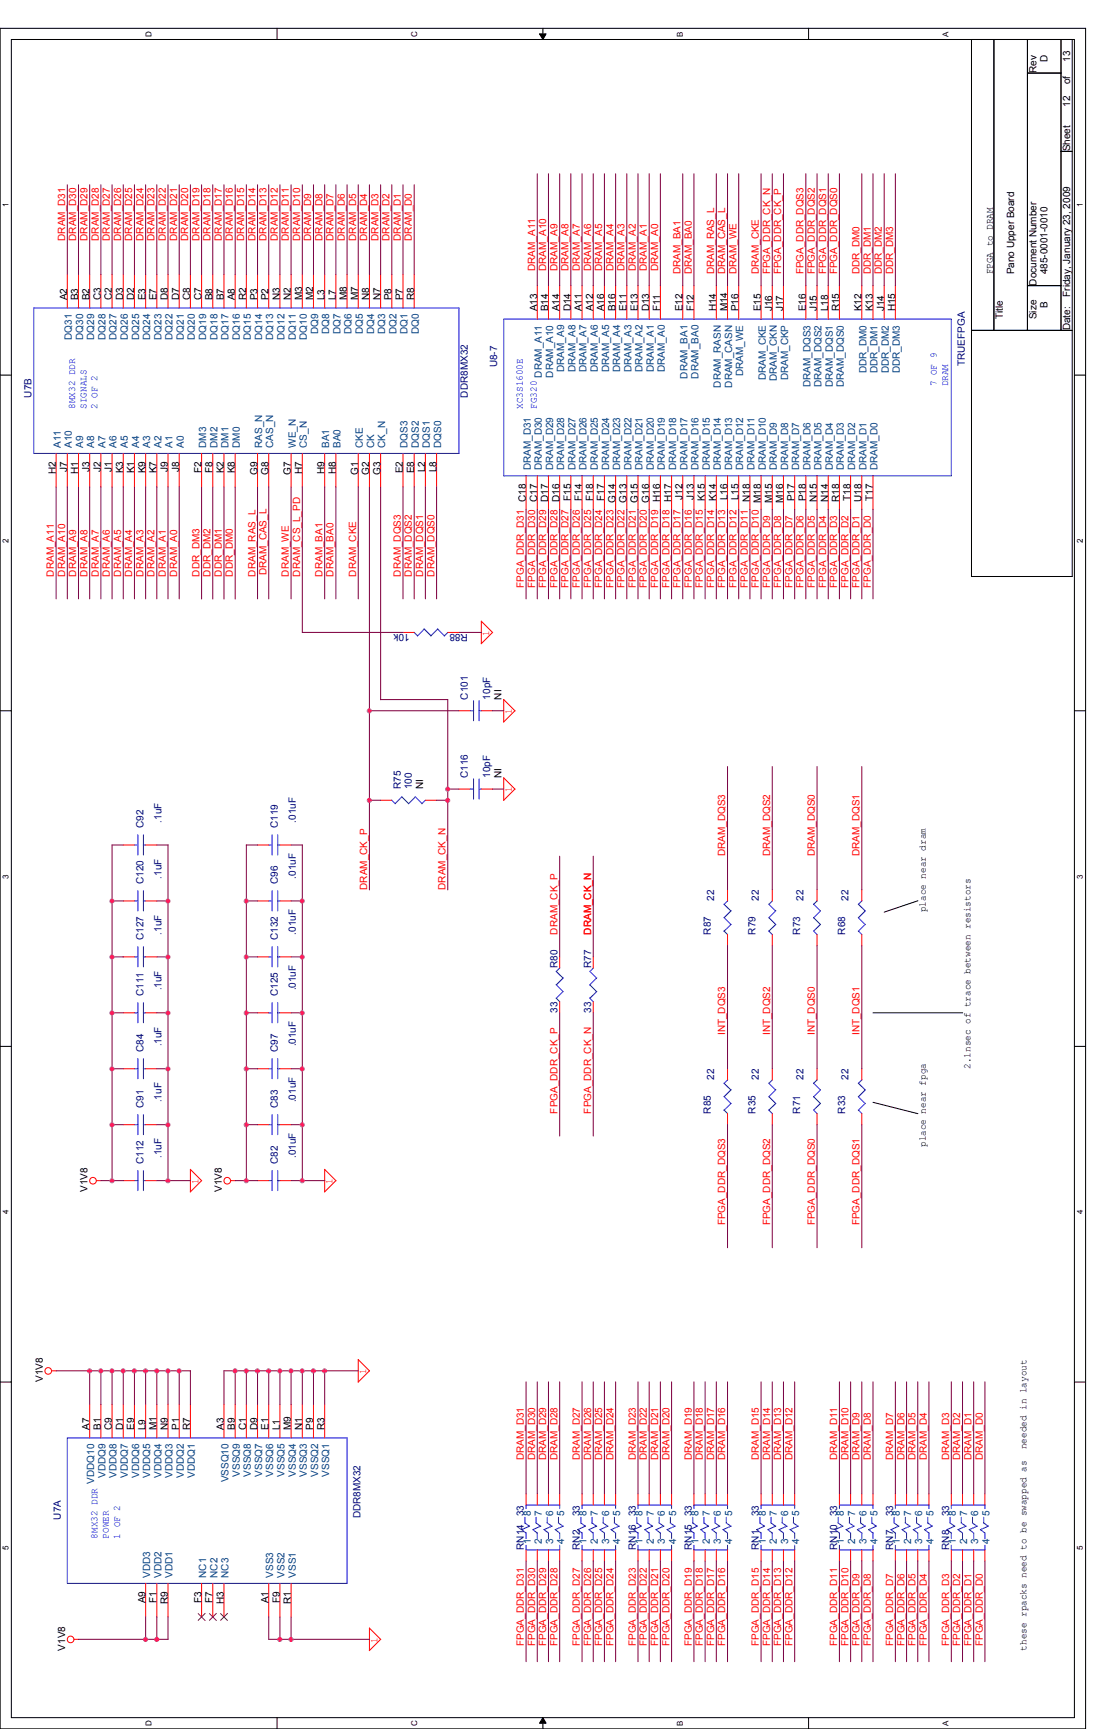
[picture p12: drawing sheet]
<svg xmlns="http://www.w3.org/2000/svg" width="279mm" height="432mm" viewBox="0 0 279 432" stroke-linecap="round" stroke-linejoin="round" font-family="sans-serif">
<defs><g id="words">
<g font-size="2.5">
<text x="261.6" y="15.5" transform="rotate(-90 261.6 15.5)">D</text>
<text x="267.2" y="15.5" transform="rotate(-90 267.2 15.5)">13</text>
<text x="258.8" y="18.2" transform="rotate(-90 258.8 18.2)">Rev</text>
<text x="267.2" y="21" transform="rotate(-90 267.2 21)">of</text>
<text x="267.2" y="26.6" transform="rotate(-90 267.2 26.6)">12</text>
<text x="267.2" y="37.8" transform="rotate(-90 267.2 37.8)">Sheet</text>
<text x="247.9" y="68.5" transform="rotate(-90 247.9 68.5)">FPGA to DRAM</text>
<text x="253.2" y="68.5" transform="rotate(-90 253.2 68.5)">Pano Upper Board</text>
<text x="258.8" y="71.3" transform="rotate(-90 258.8 71.3)">Document Number</text>
<text x="261.6" y="68.5" transform="rotate(-90 261.6 68.5)">485-0001-0010</text>
<text x="16.8" y="75" transform="rotate(-90 16.8 75)">A2</text>
<text x="19.6" y="75" transform="rotate(-90 19.6 75)">B3</text>
<text x="22.4" y="75" transform="rotate(-90 22.4 75)">B2</text>
<text x="25.1" y="75" transform="rotate(-90 25.1 75)">C3</text>
<text x="27.9" y="75" transform="rotate(-90 27.9 75)">C2</text>
<text x="30.7" y="75" transform="rotate(-90 30.7 75)">D3</text>
<text x="33.5" y="75" transform="rotate(-90 33.5 75)">D2</text>
<text x="36.3" y="75" transform="rotate(-90 36.3 75)">E3</text>
<text x="39.1" y="75" transform="rotate(-90 39.1 75)">E7</text>
<text x="41.9" y="75" transform="rotate(-90 41.9 75)">D8</text>
<text x="44.7" y="75" transform="rotate(-90 44.7 75)">D7</text>
<text x="47.5" y="75" transform="rotate(-90 47.5 75)">C8</text>
<text x="50.3" y="75" transform="rotate(-90 50.3 75)">C7</text>
<text x="53.1" y="75" transform="rotate(-90 53.1 75)">B8</text>
<text x="55.9" y="75" transform="rotate(-90 55.9 75)">B7</text>
<text x="58.7" y="75" transform="rotate(-90 58.7 75)">A8</text>
<text x="61.5" y="75" transform="rotate(-90 61.5 75)">R2</text>
<text x="64.3" y="75" transform="rotate(-90 64.3 75)">P3</text>
<text x="67.1" y="75" transform="rotate(-90 67.1 75)">P2</text>
<text x="69.8" y="75" transform="rotate(-90 69.8 75)">N3</text>
<text x="72.6" y="75" transform="rotate(-90 72.6 75)">N2</text>
<text x="75.4" y="75" transform="rotate(-90 75.4 75)">M3</text>
<text x="78.2" y="75" transform="rotate(-90 78.2 75)">M2</text>
<text x="81" y="75" transform="rotate(-90 81 75)">L3</text>
<text x="83.8" y="75" transform="rotate(-90 83.8 75)">L7</text>
<text x="86.6" y="75" transform="rotate(-90 86.6 75)">M8</text>
<text x="89.4" y="75" transform="rotate(-90 89.4 75)">M7</text>
<text x="92.2" y="75" transform="rotate(-90 92.2 75)">N8</text>
<text x="95" y="75" transform="rotate(-90 95 75)">N7</text>
<text x="97.8" y="75" transform="rotate(-90 97.8 75)">P8</text>
<text x="100.6" y="75" transform="rotate(-90 100.6 75)">P7</text>
<text x="103.4" y="75" transform="rotate(-90 103.4 75)">R8</text>
<text x="134.1" y="77.8" transform="rotate(-90 134.1 77.8)">A13</text>
<text x="136.9" y="77.8" transform="rotate(-90 136.9 77.8)">B14</text>
<text x="139.7" y="77.8" transform="rotate(-90 139.7 77.8)">A14</text>
<text x="142.5" y="77.8" transform="rotate(-90 142.5 77.8)">D14</text>
<text x="145.3" y="77.8" transform="rotate(-90 145.3 77.8)">A11</text>
<text x="148.1" y="77.8" transform="rotate(-90 148.1 77.8)">A12</text>
<text x="150.9" y="77.8" transform="rotate(-90 150.9 77.8)">A16</text>
<text x="153.7" y="77.8" transform="rotate(-90 153.7 77.8)">B16</text>
<text x="156.5" y="77.8" transform="rotate(-90 156.5 77.8)">E11</text>
<text x="159.3" y="77.8" transform="rotate(-90 159.3 77.8)">E13</text>
<text x="162.1" y="77.8" transform="rotate(-90 162.1 77.8)">D13</text>
<text x="164.8" y="77.8" transform="rotate(-90 164.8 77.8)">F11</text>
<text x="170.4" y="77.8" transform="rotate(-90 170.4 77.8)">E12</text>
<text x="173.2" y="77.8" transform="rotate(-90 173.2 77.8)">F12</text>
<text x="178.8" y="77.8" transform="rotate(-90 178.8 77.8)">H14</text>
<text x="181.6" y="77.8" transform="rotate(-90 181.6 77.8)">M14</text>
<text x="184.4" y="77.8" transform="rotate(-90 184.4 77.8)">P16</text>
<text x="190" y="77.8" transform="rotate(-90 190 77.8)">E15</text>
<text x="192.8" y="77.8" transform="rotate(-90 192.8 77.8)">J16</text>
<text x="195.6" y="77.8" transform="rotate(-90 195.6 77.8)">J17</text>
<text x="201.2" y="77.8" transform="rotate(-90 201.2 77.8)">E16</text>
<text x="204" y="77.8" transform="rotate(-90 204 77.8)">J15</text>
<text x="206.8" y="77.8" transform="rotate(-90 206.8 77.8)">L18</text>
<text x="209.5" y="77.8" transform="rotate(-90 209.5 77.8)">R15</text>
<text x="215.1" y="77.8" transform="rotate(-90 215.1 77.8)">K12</text>
<text x="217.9" y="77.8" transform="rotate(-90 217.9 77.8)">K13</text>
<text x="220.7" y="77.8" transform="rotate(-90 220.7 77.8)">J14</text>
<text x="223.5" y="77.8" transform="rotate(-90 223.5 77.8)">H15</text>
<text x="261.6" y="76.9" transform="rotate(-90 261.6 76.9)">B</text>
<text x="267.2" y="74.1" transform="rotate(-90 267.2 74.1)">Friday, January 23, 2009</text>
<text x="250.4" y="79.7" transform="rotate(-90 250.4 79.7)">Title</text>
<text x="258.8" y="79.7" transform="rotate(-90 258.8 79.7)">Size</text>
<text x="267.2" y="82.5" transform="rotate(-90 267.2 82.5)">Date:</text>
<text x="14" y="118.4" transform="rotate(-90 14 118.4)">H2</text>
<text x="16.8" y="117.9" transform="rotate(-90 16.8 117.9)">J7</text>
<text x="19.6" y="118.4" transform="rotate(-90 19.6 118.4)">H1</text>
<text x="22.4" y="117.9" transform="rotate(-90 22.4 117.9)">J3</text>
<text x="25.1" y="117.9" transform="rotate(-90 25.1 117.9)">J2</text>
<text x="27.9" y="117.9" transform="rotate(-90 27.9 117.9)">J1</text>
<text x="30.7" y="118.2" transform="rotate(-90 30.7 118.2)">K3</text>
<text x="33.5" y="118.2" transform="rotate(-90 33.5 118.2)">K1</text>
<text x="36.3" y="118.2" transform="rotate(-90 36.3 118.2)">K9</text>
<text x="39.1" y="118.2" transform="rotate(-90 39.1 118.2)">K7</text>
<text x="41.9" y="117.9" transform="rotate(-90 41.9 117.9)">J9</text>
<text x="44.7" y="117.9" transform="rotate(-90 44.7 117.9)">J8</text>
<text x="50.3" y="118.1" transform="rotate(-90 50.3 118.1)">F2</text>
<text x="53.1" y="118.1" transform="rotate(-90 53.1 118.1)">F8</text>
<text x="55.9" y="118.2" transform="rotate(-90 55.9 118.2)">K2</text>
<text x="58.7" y="118.2" transform="rotate(-90 58.7 118.2)">K8</text>
<text x="64.3" y="118.5" transform="rotate(-90 64.3 118.5)">G9</text>
<text x="67.1" y="118.5" transform="rotate(-90 67.1 118.5)">G8</text>
<text x="72.6" y="118.5" transform="rotate(-90 72.6 118.5)">G7</text>
<text x="75.4" y="118.4" transform="rotate(-90 75.4 118.4)">H7</text>
<text x="81" y="118.4" transform="rotate(-90 81 118.4)">H9</text>
<text x="83.8" y="118.4" transform="rotate(-90 83.8 118.4)">H8</text>
<text x="89.4" y="118.5" transform="rotate(-90 89.4 118.5)">G1</text>
<text x="92.2" y="118.5" transform="rotate(-90 92.2 118.5)">G2</text>
<text x="95" y="118.5" transform="rotate(-90 95 118.5)">G3</text>
<text x="100.6" y="118.2" transform="rotate(-90 100.6 118.2)">E2</text>
<text x="103.4" y="118.2" transform="rotate(-90 103.4 118.2)">E8</text>
<text x="106.2" y="118" transform="rotate(-90 106.2 118)">L2</text>
<text x="109" y="118" transform="rotate(-90 109 118)">L8</text>
<text x="131.3" y="125.4" transform="rotate(-90 131.3 125.4)">C18</text>
<text x="134.1" y="125.4" transform="rotate(-90 134.1 125.4)">C17</text>
<text x="136.9" y="125.4" transform="rotate(-90 136.9 125.4)">D17</text>
<text x="139.7" y="125.4" transform="rotate(-90 139.7 125.4)">D16</text>
<text x="142.5" y="125.1" transform="rotate(-90 142.5 125.1)">F15</text>
<text x="145.3" y="125.1" transform="rotate(-90 145.3 125.1)">F14</text>
<text x="148.1" y="125.1" transform="rotate(-90 148.1 125.1)">F18</text>
<text x="150.9" y="125.1" transform="rotate(-90 150.9 125.1)">F17</text>
<text x="164.8" y="125.4" transform="rotate(-90 164.8 125.4)">H16</text>
<text x="167.6" y="125.4" transform="rotate(-90 167.6 125.4)">H17</text>
<text x="170.4" y="124.8" transform="rotate(-90 170.4 124.8)">J12</text>
<text x="173.2" y="124.8" transform="rotate(-90 173.2 124.8)">J13</text>
<text x="176" y="125.2" transform="rotate(-90 176 125.2)">K15</text>
<text x="178.8" y="125.2" transform="rotate(-90 178.8 125.2)">K14</text>
<text x="181.6" y="125" transform="rotate(-90 181.6 125)">L16</text>
<text x="184.4" y="125" transform="rotate(-90 184.4 125)">L15</text>
<text x="187.2" y="125.4" transform="rotate(-90 187.2 125.4)">N18</text>
<text x="192.8" y="125.6" transform="rotate(-90 192.8 125.6)">M15</text>
<text x="195.6" y="125.6" transform="rotate(-90 195.6 125.6)">M16</text>
<text x="198.4" y="125.2" transform="rotate(-90 198.4 125.2)">P17</text>
<text x="201.2" y="125.2" transform="rotate(-90 201.2 125.2)">P18</text>
<text x="204" y="125.4" transform="rotate(-90 204 125.4)">N15</text>
<text x="206.8" y="125.4" transform="rotate(-90 206.8 125.4)">N14</text>
<text x="209.5" y="125.4" transform="rotate(-90 209.5 125.4)">R18</text>
<text x="212.3" y="125.1" transform="rotate(-90 212.3 125.1)">T18</text>
<text x="215.1" y="125.4" transform="rotate(-90 215.1 125.4)">U18</text>
<text x="217.9" y="125.1" transform="rotate(-90 217.9 125.1)">T17</text>
<text x="125.2" y="174.7" transform="rotate(-90 125.2 174.7)">NI</text>
<text x="105.7" y="197.1" transform="rotate(-90 105.7 197.1)">NI</text>
<text x="125.2" y="194.3" transform="rotate(-90 125.2 194.3)">NI</text>
<text x="231.1" y="227.8" transform="rotate(-90 231.1 227.8)">place near dram</text>
<text x="242.3" y="266.9" transform="rotate(-90 242.3 266.9)">2.1nsec of trace between resistors</text>
<text x="231.1" y="286.5" transform="rotate(-90 231.1 286.5)">place near fpga</text>
<text x="21.8" y="297.6" transform="rotate(-90 21.8 297.6)">V1V8</text>
<text x="55.4" y="297.6" transform="rotate(-90 55.4 297.6)">V1V8</text>
<text x="10.7" y="345.1" transform="rotate(-90 10.7 345.1)">V1V8</text>
<text x="22.4" y="357.2" transform="rotate(-90 22.4 357.2)">A7</text>
<text x="25.1" y="357.2" transform="rotate(-90 25.1 357.2)">B1</text>
<text x="27.9" y="357.2" transform="rotate(-90 27.9 357.2)">C9</text>
<text x="30.7" y="357.2" transform="rotate(-90 30.7 357.2)">D1</text>
<text x="33.5" y="357.2" transform="rotate(-90 33.5 357.2)">E9</text>
<text x="36.3" y="357.2" transform="rotate(-90 36.3 357.2)">L9</text>
<text x="39.1" y="357.2" transform="rotate(-90 39.1 357.2)">M1</text>
<text x="41.9" y="357.2" transform="rotate(-90 41.9 357.2)">N9</text>
<text x="44.7" y="357.2" transform="rotate(-90 44.7 357.2)">P1</text>
<text x="47.5" y="357.2" transform="rotate(-90 47.5 357.2)">R7</text>
<text x="55.9" y="357.2" transform="rotate(-90 55.9 357.2)">A3</text>
<text x="58.7" y="357.2" transform="rotate(-90 58.7 357.2)">B9</text>
<text x="61.5" y="357.2" transform="rotate(-90 61.5 357.2)">C1</text>
<text x="64.3" y="357.2" transform="rotate(-90 64.3 357.2)">D9</text>
<text x="67.1" y="357.2" transform="rotate(-90 67.1 357.2)">E1</text>
<text x="69.8" y="357.2" transform="rotate(-90 69.8 357.2)">L1</text>
<text x="72.6" y="357.2" transform="rotate(-90 72.6 357.2)">M9</text>
<text x="75.4" y="357.2" transform="rotate(-90 75.4 357.2)">N1</text>
<text x="78.2" y="357.2" transform="rotate(-90 78.2 357.2)">P9</text>
<text x="81" y="357.2" transform="rotate(-90 81 357.2)">R3</text>
<text x="256.3" y="361.9" transform="rotate(-90 256.3 361.9)">needed in layout</text>
<text x="36.3" y="400.4" transform="rotate(-90 36.3 400.4)">A9</text>
<text x="39.1" y="400.3" transform="rotate(-90 39.1 400.3)">F1</text>
<text x="41.9" y="400.6" transform="rotate(-90 41.9 400.6)">R9</text>
<text x="50.3" y="400.3" transform="rotate(-90 50.3 400.3)">F3</text>
<text x="53.1" y="400.3" transform="rotate(-90 53.1 400.3)">F7</text>
<text x="55.9" y="400.6" transform="rotate(-90 55.9 400.6)">H3</text>
<text x="67.1" y="400.4" transform="rotate(-90 67.1 400.4)">A1</text>
<text x="69.8" y="400.3" transform="rotate(-90 69.8 400.3)">F9</text>
<text x="72.6" y="400.6" transform="rotate(-90 72.6 400.6)">R1</text>
<text x="16.3" y="412.2" transform="rotate(-90 16.3 412.2)">V1V8</text>
<text x="256.3" y="412.2" transform="rotate(-90 256.3 412.2)">these rpacks need to be swapped as</text>
</g>
<g font-size="2.5" fill="#f00">
<text x="16.3" y="60.2" transform="rotate(-90 16.3 60.2)">DRAM_D31</text>
<text x="19" y="60.2" transform="rotate(-90 19 60.2)">DRAM_D30</text>
<text x="21.8" y="60.2" transform="rotate(-90 21.8 60.2)">DRAM_D29</text>
<text x="24.6" y="60.2" transform="rotate(-90 24.6 60.2)">DRAM_D28</text>
<text x="27.4" y="60.2" transform="rotate(-90 27.4 60.2)">DRAM_D27</text>
<text x="30.2" y="60.2" transform="rotate(-90 30.2 60.2)">DRAM_D26</text>
<text x="33" y="60.2" transform="rotate(-90 33 60.2)">DRAM_D25</text>
<text x="35.8" y="60.2" transform="rotate(-90 35.8 60.2)">DRAM_D24</text>
<text x="38.6" y="60.2" transform="rotate(-90 38.6 60.2)">DRAM_D23</text>
<text x="41.4" y="60.2" transform="rotate(-90 41.4 60.2)">DRAM_D22</text>
<text x="44.2" y="60.2" transform="rotate(-90 44.2 60.2)">DRAM_D21</text>
<text x="47" y="60.2" transform="rotate(-90 47 60.2)">DRAM_D20</text>
<text x="49.8" y="60.2" transform="rotate(-90 49.8 60.2)">DRAM_D19</text>
<text x="52.6" y="60.2" transform="rotate(-90 52.6 60.2)">DRAM_D18</text>
<text x="55.4" y="60.2" transform="rotate(-90 55.4 60.2)">DRAM_D17</text>
<text x="58.2" y="60.2" transform="rotate(-90 58.2 60.2)">DRAM_D16</text>
<text x="61" y="60.2" transform="rotate(-90 61 60.2)">DRAM_D15</text>
<text x="63.8" y="60.2" transform="rotate(-90 63.8 60.2)">DRAM_D14</text>
<text x="66.5" y="60.2" transform="rotate(-90 66.5 60.2)">DRAM_D13</text>
<text x="69.3" y="60.2" transform="rotate(-90 69.3 60.2)">DRAM_D12</text>
<text x="72.1" y="60.2" transform="rotate(-90 72.1 60.2)">DRAM_D11</text>
<text x="74.9" y="60.2" transform="rotate(-90 74.9 60.2)">DRAM_D10</text>
<text x="77.7" y="60.2" transform="rotate(-90 77.7 60.2)">DRAM_D9</text>
<text x="80.5" y="60.2" transform="rotate(-90 80.5 60.2)">DRAM_D8</text>
<text x="83.3" y="60.2" transform="rotate(-90 83.3 60.2)">DRAM_D7</text>
<text x="86.1" y="60.2" transform="rotate(-90 86.1 60.2)">DRAM_D6</text>
<text x="88.9" y="60.2" transform="rotate(-90 88.9 60.2)">DRAM_D5</text>
<text x="91.7" y="60.2" transform="rotate(-90 91.7 60.2)">DRAM_D4</text>
<text x="94.5" y="60.2" transform="rotate(-90 94.5 60.2)">DRAM_D3</text>
<text x="97.3" y="60.2" transform="rotate(-90 97.3 60.2)">DRAM_D2</text>
<text x="100.1" y="60.2" transform="rotate(-90 100.1 60.2)">DRAM_D1</text>
<text x="102.9" y="60.2" transform="rotate(-90 102.9 60.2)">DRAM_D0</text>
<text x="133.6" y="67.7" transform="rotate(-90 133.6 67.7)">DRAM_A11</text>
<text x="136.4" y="67.7" transform="rotate(-90 136.4 67.7)">DRAM_A10</text>
<text x="139.2" y="67.7" transform="rotate(-90 139.2 67.7)">DRAM_A9</text>
<text x="142" y="67.7" transform="rotate(-90 142 67.7)">DRAM_A8</text>
<text x="144.8" y="67.7" transform="rotate(-90 144.8 67.7)">DRAM_A7</text>
<text x="147.6" y="67.7" transform="rotate(-90 147.6 67.7)">DRAM_A6</text>
<text x="150.4" y="67.7" transform="rotate(-90 150.4 67.7)">DRAM_A5</text>
<text x="153.2" y="67.7" transform="rotate(-90 153.2 67.7)">DRAM_A4</text>
<text x="156" y="67.7" transform="rotate(-90 156 67.7)">DRAM_A3</text>
<text x="158.7" y="67.7" transform="rotate(-90 158.7 67.7)">DRAM_A2</text>
<text x="161.5" y="67.7" transform="rotate(-90 161.5 67.7)">DRAM_A1</text>
<text x="164.3" y="67.7" transform="rotate(-90 164.3 67.7)">DRAM_A0</text>
<text x="169.9" y="68.5" transform="rotate(-90 169.9 68.5)">DRAM_BA1</text>
<text x="172.7" y="68.5" transform="rotate(-90 172.7 68.5)">DRAM_BA0</text>
<text x="178.3" y="68.5" transform="rotate(-90 178.3 68.5)">DRAM_RAS_L</text>
<text x="181.1" y="68.5" transform="rotate(-90 181.1 68.5)">DRAM_CAS_L</text>
<text x="183.9" y="68.5" transform="rotate(-90 183.9 68.5)">DRAM_WE</text>
<text x="189.5" y="68.5" transform="rotate(-90 189.5 68.5)">DRAM_CKE</text>
<text x="192.3" y="68.5" transform="rotate(-90 192.3 68.5)">FPGA_DDR_CK_N</text>
<text x="195.1" y="68.5" transform="rotate(-90 195.1 68.5)">FPGA_DDR_CK_P</text>
<text x="200.7" y="68.5" transform="rotate(-90 200.7 68.5)">FPGA_DDR_DQS3</text>
<text x="203.5" y="68.5" transform="rotate(-90 203.5 68.5)">FPGA_DDR_DQS2</text>
<text x="206.2" y="68.5" transform="rotate(-90 206.2 68.5)">FPGA_DDR_DQS1</text>
<text x="209" y="68.5" transform="rotate(-90 209 68.5)">FPGA_DDR_DQS0</text>
<text x="214.6" y="68.5" transform="rotate(-90 214.6 68.5)">DDR_DM0</text>
<text x="217.4" y="68.5" transform="rotate(-90 217.4 68.5)">DDR_DM1</text>
<text x="220.2" y="68.5" transform="rotate(-90 220.2 68.5)">DDR_DM2</text>
<text x="223" y="68.5" transform="rotate(-90 223 68.5)">DDR_DM3</text>
<text x="13.5" y="144" transform="rotate(-90 13.5 144)">DRAM_A11</text>
<text x="16.3" y="144" transform="rotate(-90 16.3 144)">DRAM_A10</text>
<text x="19" y="144" transform="rotate(-90 19 144)">DRAM_A9</text>
<text x="21.8" y="144" transform="rotate(-90 21.8 144)">DRAM_A8</text>
<text x="24.6" y="144" transform="rotate(-90 24.6 144)">DRAM_A7</text>
<text x="27.4" y="144" transform="rotate(-90 27.4 144)">DRAM_A6</text>
<text x="30.2" y="144" transform="rotate(-90 30.2 144)">DRAM_A5</text>
<text x="33" y="144" transform="rotate(-90 33 144)">DRAM_A4</text>
<text x="35.8" y="144" transform="rotate(-90 35.8 144)">DRAM_A3</text>
<text x="38.6" y="144" transform="rotate(-90 38.6 144)">DRAM_A2</text>
<text x="41.4" y="144" transform="rotate(-90 41.4 144)">DRAM_A1</text>
<text x="44.2" y="144" transform="rotate(-90 44.2 144)">DRAM_A0</text>
<text x="49.8" y="144" transform="rotate(-90 49.8 144)">DDR_DM3</text>
<text x="52.6" y="144" transform="rotate(-90 52.6 144)">DDR_DM2</text>
<text x="55.4" y="144" transform="rotate(-90 55.4 144)">DDR_DM1</text>
<text x="58.2" y="144" transform="rotate(-90 58.2 144)">DDR_DM0</text>
<text x="63.8" y="144" transform="rotate(-90 63.8 144)">DRAM_RAS_L</text>
<text x="66.5" y="143.7" transform="rotate(-90 66.5 143.7)">DRAM_CAS_L</text>
<text x="72.1" y="144" transform="rotate(-90 72.1 144)">DRAM_WE</text>
<text x="74.9" y="144" transform="rotate(-90 74.9 144)">DRAM_CS_L_PD</text>
<text x="80.5" y="144" transform="rotate(-90 80.5 144)">DRAM_BA1</text>
<text x="83.3" y="144" transform="rotate(-90 83.3 144)">DRAM_BA0</text>
<text x="88.9" y="144" transform="rotate(-90 88.9 144)">DRAM_CKE</text>
<text x="100.1" y="144" transform="rotate(-90 100.1 144)">DRAM_DQS3</text>
<text x="102.9" y="144" transform="rotate(-90 102.9 144)">DRAM_DQS2</text>
<text x="105.7" y="144" transform="rotate(-90 105.7 144)">DRAM_DQS1</text>
<text x="108.5" y="144" transform="rotate(-90 108.5 144)">DRAM_DQS0</text>
<text x="130.8" y="146.8" transform="rotate(-90 130.8 146.8)">FPGA_DDR_D31</text>
<text x="133.6" y="146.8" transform="rotate(-90 133.6 146.8)">FPGA_DDR_D30</text>
<text x="136.4" y="146.8" transform="rotate(-90 136.4 146.8)">FPGA_DDR_D29</text>
<text x="139.2" y="146.8" transform="rotate(-90 139.2 146.8)">FPGA_DDR_D28</text>
<text x="142" y="146.8" transform="rotate(-90 142 146.8)">FPGA_DDR_D27</text>
<text x="144.8" y="146.8" transform="rotate(-90 144.8 146.8)">FPGA_DDR_D26</text>
<text x="147.6" y="146.8" transform="rotate(-90 147.6 146.8)">FPGA_DDR_D25</text>
<text x="150.4" y="146.8" transform="rotate(-90 150.4 146.8)">FPGA_DDR_D24</text>
<text x="153.2" y="146.8" transform="rotate(-90 153.2 146.8)">FPGA_DDR_D23 G14</text>
<text x="156" y="146.8" transform="rotate(-90 156 146.8)">FPGA_DDR_D22 G13</text>
<text x="158.7" y="146.8" transform="rotate(-90 158.7 146.8)">FPGA_DDR_D21 G15</text>
<text x="161.5" y="146.8" transform="rotate(-90 161.5 146.8)">FPGA_DDR_D20 G16</text>
<text x="164.3" y="146.8" transform="rotate(-90 164.3 146.8)">FPGA_DDR_D19</text>
<text x="167.1" y="146.8" transform="rotate(-90 167.1 146.8)">FPGA_DDR_D18</text>
<text x="169.9" y="146.8" transform="rotate(-90 169.9 146.8)">FPGA_DDR_D17</text>
<text x="172.7" y="146.8" transform="rotate(-90 172.7 146.8)">FPGA_DDR_D16</text>
<text x="175.5" y="146.8" transform="rotate(-90 175.5 146.8)">FPGA_DDR_D15</text>
<text x="178.3" y="146.8" transform="rotate(-90 178.3 146.8)">FPGA_DDR_D14</text>
<text x="181.1" y="146.8" transform="rotate(-90 181.1 146.8)">FPGA_DDR_D13</text>
<text x="183.9" y="146.8" transform="rotate(-90 183.9 146.8)">FPGA_DDR_D12</text>
<text x="186.7" y="146.8" transform="rotate(-90 186.7 146.8)">FPGA_DDR_D11</text>
<text x="189.5" y="146.8" transform="rotate(-90 189.5 146.8)">FPGA_DDR_D10 M18</text>
<text x="192.3" y="146.8" transform="rotate(-90 192.3 146.8)">FPGA_DDR_D9</text>
<text x="195.1" y="146.8" transform="rotate(-90 195.1 146.8)">FPGA_DDR_D8</text>
<text x="197.9" y="146.8" transform="rotate(-90 197.9 146.8)">FPGA_DDR_D7</text>
<text x="200.7" y="146.8" transform="rotate(-90 200.7 146.8)">FPGA_DDR_D6</text>
<text x="203.5" y="146.8" transform="rotate(-90 203.5 146.8)">FPGA_DDR_D5</text>
<text x="206.2" y="146.8" transform="rotate(-90 206.2 146.8)">FPGA_DDR_D4</text>
<text x="209" y="146.8" transform="rotate(-90 209 146.8)">FPGA_DDR_D3</text>
<text x="211.8" y="146.8" transform="rotate(-90 211.8 146.8)">FPGA_DDR_D2</text>
<text x="214.6" y="146.8" transform="rotate(-90 214.6 146.8)">FPGA_DDR_D1</text>
<text x="217.4" y="146.8" transform="rotate(-90 217.4 146.8)">FPGA_DDR_D0</text>
<text x="122.2" y="158.8" transform="rotate(-90 122.2 158.8)">1</text>
<text x="127.8" y="178.4" transform="rotate(-90 127.8 178.4)">1</text>
<text x="127.8" y="197.9" transform="rotate(-90 127.8 197.9)">1</text>
<text x="181.1" y="213.8" transform="rotate(-90 181.1 213.8)">DRAM_DQS3</text>
<text x="192.3" y="213.8" transform="rotate(-90 192.3 213.8)">DRAM_DQS2</text>
<text x="203.5" y="213.8" transform="rotate(-90 203.5 213.8)">DRAM_DQS0</text>
<text x="214.6" y="213.8" transform="rotate(-90 214.6 213.8)">DRAM_DQS1</text>
<text x="91.7" y="222.2" transform="rotate(-90 91.7 222.2)">DRAM_CK_P</text>
<text x="111.3" y="222.2" transform="rotate(-90 111.3 222.2)">DRAM_CK_N</text>
<text x="139.2" y="233.4" transform="rotate(-90 139.2 233.4)">DRAM_CK_P</text>
<text x="147.6" y="233.4" transform="rotate(-90 147.6 233.4)">DRAM_CK_N</text>
<text x="181.1" y="258.5" transform="rotate(-90 181.1 258.5)">INT_DQS3</text>
<text x="192.3" y="258.5" transform="rotate(-90 192.3 258.5)">INT_DQS2</text>
<text x="203.5" y="258.5" transform="rotate(-90 203.5 258.5)">INT_DQS0</text>
<text x="214.6" y="258.5" transform="rotate(-90 214.6 258.5)">INT_DQS1</text>
<text x="139.2" y="278.1" transform="rotate(-90 139.2 278.1)">FPGA_DDR_CK_P</text>
<text x="147.6" y="278.1" transform="rotate(-90 147.6 278.1)">FPGA_DDR_CK_N</text>
<text x="49.5" y="295.7" transform="rotate(-90 49.5 295.7)">1</text>
<text x="83.1" y="295.7" transform="rotate(-90 83.1 295.7)">1</text>
<text x="181.1" y="306" transform="rotate(-90 181.1 306)">FPGA_DDR_DQS3</text>
<text x="192.3" y="306" transform="rotate(-90 192.3 306)">FPGA_DDR_DQS2</text>
<text x="203.5" y="306" transform="rotate(-90 203.5 306)">FPGA_DDR_DQS0</text>
<text x="214.6" y="306" transform="rotate(-90 214.6 306)">FPGA_DDR_DQS1</text>
<text x="91.4" y="343.2" transform="rotate(-90 91.4 343.2)">1</text>
<text x="130.8" y="364.7" transform="rotate(-90 130.8 364.7)">DRAM_D31</text>
<text x="133.6" y="364.7" transform="rotate(-90 133.6 364.7)">DRAM_D30</text>
<text x="136.4" y="364.7" transform="rotate(-90 136.4 364.7)">DRAM_D29</text>
<text x="139.2" y="364.7" transform="rotate(-90 139.2 364.7)">DRAM_D28</text>
<text x="144.8" y="364.7" transform="rotate(-90 144.8 364.7)">DRAM_D27</text>
<text x="147.6" y="364.7" transform="rotate(-90 147.6 364.7)">DRAM_D26</text>
<text x="150.4" y="364.7" transform="rotate(-90 150.4 364.7)">DRAM_D25</text>
<text x="153.2" y="364.7" transform="rotate(-90 153.2 364.7)">DRAM_D24</text>
<text x="158.7" y="364.7" transform="rotate(-90 158.7 364.7)">DRAM_D23</text>
<text x="161.5" y="364.7" transform="rotate(-90 161.5 364.7)">DRAM_D22</text>
<text x="164.3" y="364.7" transform="rotate(-90 164.3 364.7)">DRAM_D21</text>
<text x="167.1" y="364.7" transform="rotate(-90 167.1 364.7)">DRAM_D20</text>
<text x="172.7" y="364.7" transform="rotate(-90 172.7 364.7)">DRAM_D19</text>
<text x="175.5" y="364.7" transform="rotate(-90 175.5 364.7)">DRAM_D18</text>
<text x="178.3" y="364.7" transform="rotate(-90 178.3 364.7)">DRAM_D17</text>
<text x="181.1" y="364.7" transform="rotate(-90 181.1 364.7)">DRAM_D16</text>
<text x="189.5" y="364.7" transform="rotate(-90 189.5 364.7)">DRAM_D15</text>
<text x="192.3" y="364.7" transform="rotate(-90 192.3 364.7)">DRAM_D14</text>
<text x="195.1" y="364.7" transform="rotate(-90 195.1 364.7)">DRAM_D13</text>
<text x="197.9" y="364.7" transform="rotate(-90 197.9 364.7)">DRAM_D12</text>
<text x="209" y="364.7" transform="rotate(-90 209 364.7)">DRAM_D11</text>
<text x="211.8" y="364.7" transform="rotate(-90 211.8 364.7)">DRAM_D10</text>
<text x="214.6" y="364.7" transform="rotate(-90 214.6 364.7)">DRAM_D9</text>
<text x="217.4" y="364.7" transform="rotate(-90 217.4 364.7)">DRAM_D8</text>
<text x="223" y="364.7" transform="rotate(-90 223 364.7)">DRAM_D7</text>
<text x="225.8" y="364.7" transform="rotate(-90 225.8 364.7)">DRAM_D6</text>
<text x="228.6" y="364.7" transform="rotate(-90 228.6 364.7)">DRAM_D5</text>
<text x="231.4" y="364.7" transform="rotate(-90 231.4 364.7)">DRAM_D4</text>
<text x="237" y="364.7" transform="rotate(-90 237 364.7)">DRAM_D3</text>
<text x="239.8" y="364.7" transform="rotate(-90 239.8 364.7)">DRAM_D2</text>
<text x="242.6" y="364.7" transform="rotate(-90 242.6 364.7)">DRAM_D1</text>
<text x="245.4" y="364.7" transform="rotate(-90 245.4 364.7)">DRAM_D0</text>
<text x="94.2" y="410.3" transform="rotate(-90 94.2 410.3)">1</text>
<text x="130.8" y="411.1" transform="rotate(-90 130.8 411.1)">FPGA_DDR_D31</text>
<text x="133.6" y="411.1" transform="rotate(-90 133.6 411.1)">FPGA_DDR_D30</text>
<text x="136.4" y="411.1" transform="rotate(-90 136.4 411.1)">FPGA_DDR_D29</text>
<text x="139.2" y="411.1" transform="rotate(-90 139.2 411.1)">FPGA_DDR_D28</text>
<text x="144.8" y="411.1" transform="rotate(-90 144.8 411.1)">FPGA_DDR_D27</text>
<text x="147.6" y="411.1" transform="rotate(-90 147.6 411.1)">FPGA_DDR_D26</text>
<text x="150.4" y="411.1" transform="rotate(-90 150.4 411.1)">FPGA_DDR_D25</text>
<text x="153.2" y="411.1" transform="rotate(-90 153.2 411.1)">FPGA_DDR_D24</text>
<text x="158.7" y="411.1" transform="rotate(-90 158.7 411.1)">FPGA_DDR_D23</text>
<text x="161.5" y="411.1" transform="rotate(-90 161.5 411.1)">FPGA_DDR_D22</text>
<text x="164.3" y="411.1" transform="rotate(-90 164.3 411.1)">FPGA_DDR_D21</text>
<text x="167.1" y="411.1" transform="rotate(-90 167.1 411.1)">FPGA_DDR_D20</text>
<text x="172.7" y="411.1" transform="rotate(-90 172.7 411.1)">FPGA_DDR_D19</text>
<text x="175.5" y="411.1" transform="rotate(-90 175.5 411.1)">FPGA_DDR_D18</text>
<text x="178.3" y="411.1" transform="rotate(-90 178.3 411.1)">FPGA_DDR_D17</text>
<text x="181.1" y="411.1" transform="rotate(-90 181.1 411.1)">FPGA_DDR_D16</text>
<text x="189.5" y="411.1" transform="rotate(-90 189.5 411.1)">FPGA_DDR_D15</text>
<text x="192.3" y="411.1" transform="rotate(-90 192.3 411.1)">FPGA_DDR_D14</text>
<text x="195.1" y="411.1" transform="rotate(-90 195.1 411.1)">FPGA_DDR_D13</text>
<text x="197.9" y="411.1" transform="rotate(-90 197.9 411.1)">FPGA_DDR_D12</text>
<text x="209" y="411.1" transform="rotate(-90 209 411.1)">FPGA_DDR_D11</text>
<text x="211.8" y="411.1" transform="rotate(-90 211.8 411.1)">FPGA_DDR_D10</text>
<text x="214.6" y="411.1" transform="rotate(-90 214.6 411.1)">FPGA_DDR_D9</text>
<text x="217.4" y="411.1" transform="rotate(-90 217.4 411.1)">FPGA_DDR_D8</text>
<text x="223" y="411.1" transform="rotate(-90 223 411.1)">FPGA_DDR_D7</text>
<text x="225.8" y="411.1" transform="rotate(-90 225.8 411.1)">FPGA_DDR_D6</text>
<text x="228.6" y="411.1" transform="rotate(-90 228.6 411.1)">FPGA_DDR_D5</text>
<text x="231.4" y="411.1" transform="rotate(-90 231.4 411.1)">FPGA_DDR_D4</text>
<text x="237" y="411.1" transform="rotate(-90 237 411.1)">FPGA_DDR_D3</text>
<text x="239.8" y="411.1" transform="rotate(-90 239.8 411.1)">FPGA_DDR_D2</text>
<text x="242.6" y="411.1" transform="rotate(-90 242.6 411.1)">FPGA_DDR_D1</text>
<text x="245.4" y="411.1" transform="rotate(-90 245.4 411.1)">FPGA_DDR_D0</text>
</g>
<g font-size="2.5" fill="#004080">
<text x="79.4" y="83.5" transform="rotate(-90 79.4 83.5)">DQ9</text>
<text x="82.2" y="83.5" transform="rotate(-90 82.2 83.5)">DQ8</text>
<text x="85" y="83.5" transform="rotate(-90 85 83.5)">DQ7</text>
<text x="87.8" y="83.5" transform="rotate(-90 87.8 83.5)">DQ6</text>
<text x="90.6" y="83.5" transform="rotate(-90 90.6 83.5)">DQ5</text>
<text x="93.4" y="83.5" transform="rotate(-90 93.4 83.5)">DQ4</text>
<text x="96.2" y="83.5" transform="rotate(-90 96.2 83.5)">DQ3</text>
<text x="99" y="83.5" transform="rotate(-90 99 83.5)">DQ2</text>
<text x="101.8" y="83.5" transform="rotate(-90 101.8 83.5)">DQ1</text>
<text x="104.6" y="83.5" transform="rotate(-90 104.6 83.5)">DQ0</text>
<text x="17.9" y="84.9" transform="rotate(-90 17.9 84.9)">DQ31</text>
<text x="20.7" y="84.9" transform="rotate(-90 20.7 84.9)">DQ30</text>
<text x="23.5" y="84.9" transform="rotate(-90 23.5 84.9)">DQ29</text>
<text x="26.3" y="84.9" transform="rotate(-90 26.3 84.9)">DQ28</text>
<text x="29.1" y="84.9" transform="rotate(-90 29.1 84.9)">DQ27</text>
<text x="31.9" y="84.9" transform="rotate(-90 31.9 84.9)">DQ26</text>
<text x="34.7" y="84.9" transform="rotate(-90 34.7 84.9)">DQ25</text>
<text x="37.5" y="84.9" transform="rotate(-90 37.5 84.9)">DQ24</text>
<text x="40.3" y="84.9" transform="rotate(-90 40.3 84.9)">DQ23</text>
<text x="43.1" y="84.9" transform="rotate(-90 43.1 84.9)">DQ22</text>
<text x="45.9" y="84.9" transform="rotate(-90 45.9 84.9)">DQ21</text>
<text x="48.7" y="84.9" transform="rotate(-90 48.7 84.9)">DQ20</text>
<text x="51.5" y="84.9" transform="rotate(-90 51.5 84.9)">DQ19</text>
<text x="54.3" y="84.9" transform="rotate(-90 54.3 84.9)">DQ18</text>
<text x="57.1" y="84.9" transform="rotate(-90 57.1 84.9)">DQ17</text>
<text x="59.9" y="84.9" transform="rotate(-90 59.9 84.9)">DQ16</text>
<text x="62.7" y="84.9" transform="rotate(-90 62.7 84.9)">DQ15</text>
<text x="65.4" y="84.9" transform="rotate(-90 65.4 84.9)">DQ14</text>
<text x="68.2" y="84.9" transform="rotate(-90 68.2 84.9)">DQ13</text>
<text x="71" y="84.9" transform="rotate(-90 71 84.9)">DQ12</text>
<text x="73.8" y="84.9" transform="rotate(-90 73.8 84.9)">DQ11</text>
<text x="76.6" y="84.9" transform="rotate(-90 76.6 84.9)">DQ10</text>
<text x="135.3" y="94.3" transform="rotate(-90 135.3 94.3)">DRAM_A11</text>
<text x="138.1" y="94.3" transform="rotate(-90 138.1 94.3)">DRAM_A10</text>
<text x="140.9" y="92.9" transform="rotate(-90 140.9 92.9)">DRAM_A9</text>
<text x="143.7" y="92.9" transform="rotate(-90 143.7 92.9)">DRAM_A8</text>
<text x="146.5" y="92.9" transform="rotate(-90 146.5 92.9)">DRAM_A7</text>
<text x="149.3" y="92.9" transform="rotate(-90 149.3 92.9)">DRAM_A6</text>
<text x="152.1" y="92.9" transform="rotate(-90 152.1 92.9)">DRAM_A5</text>
<text x="154.9" y="92.9" transform="rotate(-90 154.9 92.9)">DRAM_A4</text>
<text x="157.6" y="92.9" transform="rotate(-90 157.6 92.9)">DRAM_A3</text>
<text x="160.4" y="92.9" transform="rotate(-90 160.4 92.9)">DRAM_A2</text>
<text x="163.2" y="92.9" transform="rotate(-90 163.2 92.9)">DRAM_A1</text>
<text x="166" y="92.9" transform="rotate(-90 166 92.9)">DRAM_A0</text>
<text x="171.6" y="94.6" transform="rotate(-90 171.6 94.6)">DRAM_BA1</text>
<text x="174.4" y="94.6" transform="rotate(-90 174.4 94.6)">DRAM_BA0</text>
<text x="185.6" y="94" transform="rotate(-90 185.6 94)">DRAM_WE</text>
<text x="191.2" y="95" transform="rotate(-90 191.2 95)">DRAM_CKE</text>
<text x="194" y="95.2" transform="rotate(-90 194 95.2)">DRAM_CKN</text>
<text x="196.8" y="95" transform="rotate(-90 196.8 95)">DRAM_CKP</text>
<text x="216.3" y="93.3" transform="rotate(-90 216.3 93.3)">DDR_DM0</text>
<text x="219.1" y="93.3" transform="rotate(-90 219.1 93.3)">DDR_DM1</text>
<text x="221.9" y="93.3" transform="rotate(-90 221.9 93.3)">DDR_DM2</text>
<text x="224.7" y="93.3" transform="rotate(-90 224.7 93.3)">DDR_DM3</text>
<text x="180" y="96.8" transform="rotate(-90 180 96.8)">DRAM_RASN</text>
<text x="182.8" y="96.8" transform="rotate(-90 182.8 96.8)">DRAM_CASN</text>
<text x="202.4" y="96.7" transform="rotate(-90 202.4 96.7)">DRAM_DQS3</text>
<text x="205.1" y="96.7" transform="rotate(-90 205.1 96.7)">DRAM_DQS2</text>
<text x="207.9" y="96.7" transform="rotate(-90 207.9 96.7)">DRAM_DQS1</text>
<text x="210.7" y="96.7" transform="rotate(-90 210.7 96.7)">DRAM_DQS0</text>
<text x="15.2" y="111.8" transform="rotate(-90 15.2 111.8)">A11</text>
<text x="17.9" y="111.8" transform="rotate(-90 17.9 111.8)">A10</text>
<text x="20.7" y="111.8" transform="rotate(-90 20.7 111.8)">A9</text>
<text x="23.5" y="111.8" transform="rotate(-90 23.5 111.8)">A8</text>
<text x="26.3" y="111.8" transform="rotate(-90 26.3 111.8)">A7</text>
<text x="29.1" y="111.8" transform="rotate(-90 29.1 111.8)">A6</text>
<text x="31.9" y="111.8" transform="rotate(-90 31.9 111.8)">A5</text>
<text x="34.7" y="111.8" transform="rotate(-90 34.7 111.8)">A4</text>
<text x="37.5" y="111.8" transform="rotate(-90 37.5 111.8)">A3</text>
<text x="40.3" y="111.8" transform="rotate(-90 40.3 111.8)">A2</text>
<text x="43.1" y="111.8" transform="rotate(-90 43.1 111.8)">A1</text>
<text x="45.9" y="111.8" transform="rotate(-90 45.9 111.8)">A0</text>
<text x="51.5" y="111.8" transform="rotate(-90 51.5 111.8)">DM3</text>
<text x="54.3" y="111.8" transform="rotate(-90 54.3 111.8)">DM2</text>
<text x="57.1" y="111.8" transform="rotate(-90 57.1 111.8)">DM1</text>
<text x="59.9" y="111.8" transform="rotate(-90 59.9 111.8)">DM0</text>
<text x="65.4" y="111.8" transform="rotate(-90 65.4 111.8)">RAS_N</text>
<text x="68.2" y="111.8" transform="rotate(-90 68.2 111.8)">CAS_N</text>
<text x="73.8" y="111.8" transform="rotate(-90 73.8 111.8)">WE_N</text>
<text x="76.6" y="111.8" transform="rotate(-90 76.6 111.8)">CS_N</text>
<text x="82.2" y="111.8" transform="rotate(-90 82.2 111.8)">BA1</text>
<text x="85" y="111.8" transform="rotate(-90 85 111.8)">BA0</text>
<text x="90.6" y="111.8" transform="rotate(-90 90.6 111.8)">CKE</text>
<text x="93.4" y="111.8" transform="rotate(-90 93.4 111.8)">CK</text>
<text x="96.2" y="111.8" transform="rotate(-90 96.2 111.8)">CK_N</text>
<text x="101.8" y="111.8" transform="rotate(-90 101.8 111.8)">DQS3</text>
<text x="104.6" y="111.8" transform="rotate(-90 104.6 111.8)">DQS2</text>
<text x="107.4" y="111.8" transform="rotate(-90 107.4 111.8)">DQS1</text>
<text x="110.2" y="111.8" transform="rotate(-90 110.2 111.8)">DQS0</text>
<text x="132.5" y="117.4" transform="rotate(-90 132.5 117.4)">DRAM_D31</text>
<text x="135.3" y="117.4" transform="rotate(-90 135.3 117.4)">DRAM_D30</text>
<text x="138.1" y="117.4" transform="rotate(-90 138.1 117.4)">DRAM_D29</text>
<text x="140.9" y="117.4" transform="rotate(-90 140.9 117.4)">DRAM_D28</text>
<text x="143.7" y="117.4" transform="rotate(-90 143.7 117.4)">DRAM_D27</text>
<text x="146.5" y="117.4" transform="rotate(-90 146.5 117.4)">DRAM_D26</text>
<text x="149.3" y="117.4" transform="rotate(-90 149.3 117.4)">DRAM_D25</text>
<text x="152.1" y="117.4" transform="rotate(-90 152.1 117.4)">DRAM_D24</text>
<text x="154.9" y="117.4" transform="rotate(-90 154.9 117.4)">DRAM_D23</text>
<text x="157.6" y="117.4" transform="rotate(-90 157.6 117.4)">DRAM_D22</text>
<text x="160.4" y="117.4" transform="rotate(-90 160.4 117.4)">DRAM_D21</text>
<text x="163.2" y="117.4" transform="rotate(-90 163.2 117.4)">DRAM_D20</text>
<text x="166" y="117.4" transform="rotate(-90 166 117.4)">DRAM_D19</text>
<text x="168.8" y="117.4" transform="rotate(-90 168.8 117.4)">DRAM_D18</text>
<text x="171.6" y="117.4" transform="rotate(-90 171.6 117.4)">DRAM_D17</text>
<text x="174.4" y="117.4" transform="rotate(-90 174.4 117.4)">DRAM_D16</text>
<text x="177.2" y="117.4" transform="rotate(-90 177.2 117.4)">DRAM_D15</text>
<text x="180" y="117.4" transform="rotate(-90 180 117.4)">DRAM_D14</text>
<text x="182.8" y="117.4" transform="rotate(-90 182.8 117.4)">DRAM_D13</text>
<text x="185.6" y="117.4" transform="rotate(-90 185.6 117.4)">DRAM_D12</text>
<text x="188.4" y="117.4" transform="rotate(-90 188.4 117.4)">DRAM_D11</text>
<text x="191.2" y="117.4" transform="rotate(-90 191.2 117.4)">DRAM_D10</text>
<text x="194" y="117.4" transform="rotate(-90 194 117.4)">DRAM_D9</text>
<text x="196.8" y="117.4" transform="rotate(-90 196.8 117.4)">DRAM_D8</text>
<text x="199.6" y="117.4" transform="rotate(-90 199.6 117.4)">DRAM_D7</text>
<text x="202.4" y="117.4" transform="rotate(-90 202.4 117.4)">DRAM_D6</text>
<text x="205.1" y="117.4" transform="rotate(-90 205.1 117.4)">DRAM_D5</text>
<text x="207.9" y="117.4" transform="rotate(-90 207.9 117.4)">DRAM_D4</text>
<text x="210.7" y="117.4" transform="rotate(-90 210.7 117.4)">DRAM_D3</text>
<text x="213.5" y="117.4" transform="rotate(-90 213.5 117.4)">DRAM_D2</text>
<text x="216.3" y="117.4" transform="rotate(-90 216.3 117.4)">DRAM_D1</text>
<text x="219.1" y="117.4" transform="rotate(-90 219.1 117.4)">DRAM_D0</text>
<text x="23.5" y="370.5" transform="rotate(-90 23.5 370.5)">VDDQ10</text>
<text x="26.3" y="369.1" transform="rotate(-90 26.3 369.1)">VDDQ9</text>
<text x="29.1" y="369.1" transform="rotate(-90 29.1 369.1)">VDDQ8</text>
<text x="31.9" y="369.1" transform="rotate(-90 31.9 369.1)">VDDQ7</text>
<text x="34.7" y="369.1" transform="rotate(-90 34.7 369.1)">VDDQ6</text>
<text x="37.5" y="369.1" transform="rotate(-90 37.5 369.1)">VDDQ5</text>
<text x="40.3" y="369.1" transform="rotate(-90 40.3 369.1)">VDDQ4</text>
<text x="43.1" y="369.1" transform="rotate(-90 43.1 369.1)">VDDQ3</text>
<text x="45.9" y="369.1" transform="rotate(-90 45.9 369.1)">VDDQ2</text>
<text x="48.7" y="369.1" transform="rotate(-90 48.7 369.1)">VDDQ1</text>
<text x="57.1" y="370.2" transform="rotate(-90 57.1 370.2)">VSSQ10</text>
<text x="59.9" y="368.8" transform="rotate(-90 59.9 368.8)">VSSQ9</text>
<text x="62.7" y="368.8" transform="rotate(-90 62.7 368.8)">VSSQ8</text>
<text x="65.4" y="368.8" transform="rotate(-90 65.4 368.8)">VSSQ7</text>
<text x="68.2" y="368.8" transform="rotate(-90 68.2 368.8)">VSSQ6</text>
<text x="71" y="368.8" transform="rotate(-90 71 368.8)">VSSQ5</text>
<text x="73.8" y="368.8" transform="rotate(-90 73.8 368.8)">VSSQ4</text>
<text x="76.6" y="368.8" transform="rotate(-90 76.6 368.8)">VSSQ3</text>
<text x="79.4" y="368.8" transform="rotate(-90 79.4 368.8)">VSSQ2</text>
<text x="82.2" y="368.8" transform="rotate(-90 82.2 368.8)">VSSQ1</text>
<text x="132.5" y="378.7" transform="rotate(-90 132.5 378.7)">8</text>
<text x="135.3" y="378.7" transform="rotate(-90 135.3 378.7)">7</text>
<text x="138.1" y="378.7" transform="rotate(-90 138.1 378.7)">6</text>
<text x="140.9" y="378.7" transform="rotate(-90 140.9 378.7)">5</text>
<text x="146.5" y="378.7" transform="rotate(-90 146.5 378.7)">8</text>
<text x="149.3" y="378.7" transform="rotate(-90 149.3 378.7)">7</text>
<text x="152.1" y="378.7" transform="rotate(-90 152.1 378.7)">6</text>
<text x="154.9" y="378.7" transform="rotate(-90 154.9 378.7)">5</text>
<text x="160.4" y="378.7" transform="rotate(-90 160.4 378.7)">8</text>
<text x="163.2" y="378.7" transform="rotate(-90 163.2 378.7)">7</text>
<text x="166" y="378.7" transform="rotate(-90 166 378.7)">6</text>
<text x="168.8" y="378.7" transform="rotate(-90 168.8 378.7)">5</text>
<text x="174.4" y="378.7" transform="rotate(-90 174.4 378.7)">8</text>
<text x="177.2" y="378.7" transform="rotate(-90 177.2 378.7)">7</text>
<text x="180" y="378.7" transform="rotate(-90 180 378.7)">6</text>
<text x="182.8" y="378.7" transform="rotate(-90 182.8 378.7)">5</text>
<text x="191.2" y="378.7" transform="rotate(-90 191.2 378.7)">8</text>
<text x="194" y="378.7" transform="rotate(-90 194 378.7)">7</text>
<text x="196.8" y="378.7" transform="rotate(-90 196.8 378.7)">6</text>
<text x="199.6" y="378.7" transform="rotate(-90 199.6 378.7)">5</text>
<text x="210.7" y="378.7" transform="rotate(-90 210.7 378.7)">8</text>
<text x="213.5" y="378.7" transform="rotate(-90 213.5 378.7)">7</text>
<text x="216.3" y="378.7" transform="rotate(-90 216.3 378.7)">6</text>
<text x="219.1" y="378.7" transform="rotate(-90 219.1 378.7)">5</text>
<text x="224.7" y="378.7" transform="rotate(-90 224.7 378.7)">8</text>
<text x="227.5" y="378.7" transform="rotate(-90 227.5 378.7)">7</text>
<text x="230.3" y="378.7" transform="rotate(-90 230.3 378.7)">6</text>
<text x="233.1" y="378.7" transform="rotate(-90 233.1 378.7)">5</text>
<text x="238.7" y="378.7" transform="rotate(-90 238.7 378.7)">8</text>
<text x="241.5" y="378.7" transform="rotate(-90 241.5 378.7)">7</text>
<text x="244.3" y="378.7" transform="rotate(-90 244.3 378.7)">6</text>
<text x="247.1" y="378.7" transform="rotate(-90 247.1 378.7)">5</text>
<text x="132.5" y="385.7" transform="rotate(-90 132.5 385.7)">1</text>
<text x="135.3" y="385.7" transform="rotate(-90 135.3 385.7)">2</text>
<text x="138.1" y="385.7" transform="rotate(-90 138.1 385.7)">3</text>
<text x="140.9" y="385.7" transform="rotate(-90 140.9 385.7)">4</text>
<text x="146.5" y="385.7" transform="rotate(-90 146.5 385.7)">1</text>
<text x="149.3" y="385.7" transform="rotate(-90 149.3 385.7)">2</text>
<text x="152.1" y="385.7" transform="rotate(-90 152.1 385.7)">3</text>
<text x="154.9" y="385.7" transform="rotate(-90 154.9 385.7)">4</text>
<text x="160.4" y="385.7" transform="rotate(-90 160.4 385.7)">1</text>
<text x="163.2" y="385.7" transform="rotate(-90 163.2 385.7)">2</text>
<text x="166" y="385.7" transform="rotate(-90 166 385.7)">3</text>
<text x="168.8" y="385.7" transform="rotate(-90 168.8 385.7)">4</text>
<text x="174.4" y="385.7" transform="rotate(-90 174.4 385.7)">1</text>
<text x="177.2" y="385.7" transform="rotate(-90 177.2 385.7)">2</text>
<text x="180" y="385.7" transform="rotate(-90 180 385.7)">3</text>
<text x="182.8" y="385.7" transform="rotate(-90 182.8 385.7)">4</text>
<text x="191.2" y="385.7" transform="rotate(-90 191.2 385.7)">1</text>
<text x="194" y="385.7" transform="rotate(-90 194 385.7)">2</text>
<text x="196.8" y="385.7" transform="rotate(-90 196.8 385.7)">3</text>
<text x="199.6" y="385.7" transform="rotate(-90 199.6 385.7)">4</text>
<text x="210.7" y="385.7" transform="rotate(-90 210.7 385.7)">1</text>
<text x="213.5" y="385.7" transform="rotate(-90 213.5 385.7)">2</text>
<text x="216.3" y="385.7" transform="rotate(-90 216.3 385.7)">3</text>
<text x="219.1" y="385.7" transform="rotate(-90 219.1 385.7)">4</text>
<text x="224.7" y="385.7" transform="rotate(-90 224.7 385.7)">1</text>
<text x="227.5" y="385.7" transform="rotate(-90 227.5 385.7)">2</text>
<text x="230.3" y="385.7" transform="rotate(-90 230.3 385.7)">3</text>
<text x="233.1" y="385.7" transform="rotate(-90 233.1 385.7)">4</text>
<text x="238.7" y="385.7" transform="rotate(-90 238.7 385.7)">1</text>
<text x="241.5" y="385.7" transform="rotate(-90 241.5 385.7)">2</text>
<text x="244.3" y="385.7" transform="rotate(-90 244.3 385.7)">3</text>
<text x="247.1" y="385.7" transform="rotate(-90 247.1 385.7)">4</text>
<text x="37.5" y="394" transform="rotate(-90 37.5 394)">VDD3</text>
<text x="40.3" y="394" transform="rotate(-90 40.3 394)">VDD2</text>
<text x="43.1" y="394" transform="rotate(-90 43.1 394)">VDD1</text>
<text x="51.5" y="394" transform="rotate(-90 51.5 394)">NC1</text>
<text x="54.3" y="394" transform="rotate(-90 54.3 394)">NC2</text>
<text x="57.1" y="394" transform="rotate(-90 57.1 394)">NC3</text>
<text x="68.2" y="394" transform="rotate(-90 68.2 394)">VSS3</text>
<text x="71" y="394" transform="rotate(-90 71 394)">VSS2</text>
<text x="73.8" y="394" transform="rotate(-90 73.8 394)">VSS1</text>
</g>
<g font-size="2.5" fill="#000080">
<text x="124.1" y="91.7" transform="rotate(-90 124.1 91.7)">U8-7</text>
<text x="240.9" y="91.4" transform="rotate(-90 240.9 91.4)">TRUEFPGA</text>
<text x="7.9" y="99.3" transform="rotate(-90 7.9 99.3)">U7B</text>
<text x="116.8" y="99.3" transform="rotate(-90 116.8 99.3)">DDR8MX32</text>
<text x="102.3" y="158.4" transform="rotate(-180 102.3 158.4)">10k</text>
<text x="116.8" y="158.4" transform="rotate(-180 116.8 158.4)">R88</text>
<text x="116.8" y="174.7" transform="rotate(-90 116.8 174.7)">C101</text>
<text x="122.4" y="174.7" transform="rotate(-90 122.4 174.7)">10pF</text>
<text x="100.1" y="197.1" transform="rotate(-90 100.1 197.1)">R75</text>
<text x="102.9" y="197.1" transform="rotate(-90 102.9 197.1)">100</text>
<text x="116.8" y="194.3" transform="rotate(-90 116.8 194.3)">C116</text>
<text x="122.4" y="194.3" transform="rotate(-90 122.4 194.3)">10pF</text>
<text x="35.8" y="206.8" transform="rotate(-90 35.8 206.8)">C92</text>
<text x="40.3" y="205.4" transform="rotate(-90 40.3 205.4)">.1uF</text>
<text x="69.3" y="206.8" transform="rotate(-90 69.3 206.8)">C119</text>
<text x="73.8" y="205.4" transform="rotate(-90 73.8 205.4)">.01uF</text>
<text x="35.8" y="220.8" transform="rotate(-90 35.8 220.8)">C120</text>
<text x="40.3" y="219.4" transform="rotate(-90 40.3 219.4)">.1uF</text>
<text x="69.3" y="220.8" transform="rotate(-90 69.3 220.8)">C96</text>
<text x="73.8" y="219.4" transform="rotate(-90 73.8 219.4)">.01uF</text>
<text x="178.3" y="225" transform="rotate(-90 178.3 225)">22</text>
<text x="189.5" y="225" transform="rotate(-90 189.5 225)">22</text>
<text x="200.7" y="225" transform="rotate(-90 200.7 225)">22</text>
<text x="211.8" y="225" transform="rotate(-90 211.8 225)">22</text>
<text x="40.3" y="233.4" transform="rotate(-90 40.3 233.4)">.1uF</text>
<text x="73.8" y="233.4" transform="rotate(-90 73.8 233.4)">.01uF</text>
<text x="177.5" y="233.4" transform="rotate(-90 177.5 233.4)">R87</text>
<text x="188.6" y="233.4" transform="rotate(-90 188.6 233.4)">R79</text>
<text x="199.8" y="233.4" transform="rotate(-90 199.8 233.4)">R73</text>
<text x="211" y="233.4" transform="rotate(-90 211 233.4)">R68</text>
<text x="35.8" y="234.8" transform="rotate(-90 35.8 234.8)">C127</text>
<text x="69.3" y="234.8" transform="rotate(-90 69.3 234.8)">C132</text>
<text x="139.2" y="241.8" transform="rotate(-90 139.2 241.8)">R80</text>
<text x="147.6" y="241.8" transform="rotate(-90 147.6 241.8)">R77</text>
<text x="35.8" y="248.8" transform="rotate(-90 35.8 248.8)">C111</text>
<text x="40.3" y="247.4" transform="rotate(-90 40.3 247.4)">.1uF</text>
<text x="69.3" y="248.8" transform="rotate(-90 69.3 248.8)">C125</text>
<text x="73.8" y="247.4" transform="rotate(-90 73.8 247.4)">.01uF</text>
<text x="139.2" y="252.9" transform="rotate(-90 139.2 252.9)">33</text>
<text x="147.6" y="252.9" transform="rotate(-90 147.6 252.9)">33</text>
<text x="35.8" y="262.7" transform="rotate(-90 35.8 262.7)">C84</text>
<text x="40.3" y="261.3" transform="rotate(-90 40.3 261.3)">.1uF</text>
<text x="69.3" y="262.7" transform="rotate(-90 69.3 262.7)">C97</text>
<text x="73.8" y="261.3" transform="rotate(-90 73.8 261.3)">.01uF</text>
<text x="178.3" y="269.7" transform="rotate(-90 178.3 269.7)">22</text>
<text x="189.5" y="269.7" transform="rotate(-90 189.5 269.7)">22</text>
<text x="200.7" y="269.7" transform="rotate(-90 200.7 269.7)">22</text>
<text x="211.8" y="269.7" transform="rotate(-90 211.8 269.7)">22</text>
<text x="40.3" y="275.3" transform="rotate(-90 40.3 275.3)">.1uF</text>
<text x="73.8" y="275.3" transform="rotate(-90 73.8 275.3)">.01uF</text>
<text x="35.8" y="276.7" transform="rotate(-90 35.8 276.7)">C91</text>
<text x="69.3" y="276.7" transform="rotate(-90 69.3 276.7)">C83</text>
<text x="177.5" y="278.1" transform="rotate(-90 177.5 278.1)">R85</text>
<text x="188.6" y="278.1" transform="rotate(-90 188.6 278.1)">R35</text>
<text x="199.8" y="278.1" transform="rotate(-90 199.8 278.1)">R71</text>
<text x="211" y="278.1" transform="rotate(-90 211 278.1)">R33</text>
<text x="35.8" y="290.7" transform="rotate(-90 35.8 290.7)">C112</text>
<text x="40.3" y="289.3" transform="rotate(-90 40.3 289.3)">.1uF</text>
<text x="69.3" y="290.7" transform="rotate(-90 69.3 290.7)">C82</text>
<text x="73.8" y="289.3" transform="rotate(-90 73.8 289.3)">.01uF</text>
<text x="15.2" y="379.5" transform="rotate(-90 15.2 379.5)">U7A</text>
<text x="90" y="379.2" transform="rotate(-90 90 379.2)">DDR8MX32</text>
<text x="130.8" y="378.7" transform="rotate(-90 130.8 378.7)">33</text>
<text x="144.8" y="378.7" transform="rotate(-90 144.8 378.7)">33</text>
<text x="158.7" y="378.7" transform="rotate(-90 158.7 378.7)">33</text>
<text x="172.7" y="378.7" transform="rotate(-90 172.7 378.7)">33</text>
<text x="189.5" y="378.7" transform="rotate(-90 189.5 378.7)">33</text>
<text x="209" y="378.7" transform="rotate(-90 209 378.7)">33</text>
<text x="223" y="378.7" transform="rotate(-90 223 378.7)">33</text>
<text x="237" y="378.7" transform="rotate(-90 237 378.7)">33</text>
<text x="130.8" y="387.1" transform="rotate(-90 130.8 387.1)">RN14</text>
<text x="144.8" y="387.1" transform="rotate(-90 144.8 387.1)">RN2</text>
<text x="158.7" y="387.1" transform="rotate(-90 158.7 387.1)">RN16</text>
<text x="172.7" y="387.1" transform="rotate(-90 172.7 387.1)">RN15</text>
<text x="189.5" y="387.1" transform="rotate(-90 189.5 387.1)">RN1</text>
<text x="209" y="387.1" transform="rotate(-90 209 387.1)">RN10</text>
<text x="223" y="387.1" transform="rotate(-90 223 387.1)">RN7</text>
<text x="237" y="387.1" transform="rotate(-90 237 387.1)">RN8</text>
</g>
<g font-size="2.5" fill="#00f">
<text x="233.9" y="96.5" transform="rotate(-90 233.9 96.5)">7 OF 9</text>
<text x="236.7" y="96.5" transform="rotate(-90 236.7 96.5)">DRAM</text>
<text x="18.8" y="102.1" transform="rotate(-90 18.8 102.1)">8MX32 DDR</text>
<text x="21.6" y="102.1" transform="rotate(-90 21.6 102.1)">SIGNALS</text>
<text x="24.4" y="102.1" transform="rotate(-90 24.4 102.1)">2 OF 2</text>
<text x="130.6" y="102.1" transform="rotate(-90 130.6 102.1)">XC3S1600E</text>
<text x="134" y="102.1" transform="rotate(-90 134 102.1)">FG320</text>
<text x="24.4" y="384.3" transform="rotate(-90 24.4 384.3)">8MX32 DDR</text>
<text x="27.2" y="384.3" transform="rotate(-90 27.2 384.3)">POWER</text>
<text x="30" y="384.3" transform="rotate(-90 30 384.3)">1 OF 2</text>
</g>
<g font-size="2">
<text x="37.8" y="9.1" transform="rotate(-90 37.8 9.1)">D</text>
<text x="104.1" y="9.1" transform="rotate(-90 104.1 9.1)">C</text>
<text x="170.5" y="9.1" transform="rotate(-90 170.5 9.1)">B</text>
<text x="236.9" y="9.1" transform="rotate(-90 236.9 9.1)">A</text>
<text x="2.2" y="51.8" transform="rotate(-90 2.2 51.8)">1</text>
<text x="270.4" y="51.8" transform="rotate(-90 270.4 51.8)">1</text>
<text x="2.2" y="135.6" transform="rotate(-90 2.2 135.6)">2</text>
<text x="270.4" y="135.6" transform="rotate(-90 270.4 135.6)">2</text>
<text x="2.2" y="219.4" transform="rotate(-90 2.2 219.4)">3</text>
<text x="270.4" y="219.4" transform="rotate(-90 270.4 219.4)">3</text>
<text x="2.2" y="303.2" transform="rotate(-90 2.2 303.2)">4</text>
<text x="270.4" y="303.2" transform="rotate(-90 270.4 303.2)">4</text>
<text x="2.2" y="387.1" transform="rotate(-90 2.2 387.1)">5</text>
<text x="270.4" y="387.1" transform="rotate(-90 270.4 387.1)">5</text>
<text x="37.8" y="431" transform="rotate(-90 37.8 431)">D</text>
<text x="104.1" y="431" transform="rotate(-90 104.1 431)">C</text>
<text x="170.5" y="431" transform="rotate(-90 170.5 431)">B</text>
<text x="236.9" y="431" transform="rotate(-90 236.9 431)">A</text>
</g>
</g></defs>
<path d="M0 7.1h271.1v424.7h-271.1zM2.8 9.9h265.5v419.1h-265.5z" fill="none" stroke="#000" stroke-width=".25"/>
<g fill="#fff">
<path d="M.3 386h2.3v1.1h-2.3z"/>
<path d="M268.6 386h2.2v1.1h-2.2z"/>
</g>
<path d="M0 345.1h2.8M268.3 345.1h2.8" fill="none" stroke="#000" stroke-width=".25"/>
<g fill="#fff">
<path d="M.3 302.1h2.3v1.1h-2.3z"/>
<path d="M268.6 302.1h2.2v1.1h-2.2z"/>
</g>
<path d="M0 261.3h2.8M268.3 261.3h2.8" fill="none" stroke="#000" stroke-width=".25"/>
<g fill="#fff">
<path d="M.3 218.3h2.3v1.1h-2.3z"/>
<path d="M268.6 218.3h2.2v1.1h-2.2z"/>
</g>
<path d="M0 177.5h2.8M268.3 177.5h2.8" fill="none" stroke="#000" stroke-width=".25"/>
<g fill="#fff">
<path d="M.3 134.5h2.3v1.1h-2.3z"/>
<path d="M268.6 134.5h2.2v1.1h-2.2z"/>
</g>
<path d="M0 93.7h2.8M268.3 93.7h2.8" fill="none" stroke="#000" stroke-width=".25"/>
<g fill="#fff">
<path d="M.3 50.7h2.3v1.1h-2.3z"/>
<path d="M268.6 50.7h2.2v1.1h-2.2z"/>
<path d="M36 429.6h2.2v1.4h-2.2z"/>
<path d="M36 7.7h2.2v1.4h-2.2z"/>
<path d="M102.3 429.6h2.3v1.4h-2.3z"/>
<path d="M102.3 7.7h2.3v1.4h-2.3z"/>
</g>
<path d="M69.2 7.1v2.8M69.2 429v2.8" fill="none" stroke="#000" stroke-width=".25"/>
<g fill="#fff">
<path d="M168.7 429.7h2.2v1.3h-2.2z"/>
<path d="M168.7 7.8h2.2v1.3h-2.2z"/>
</g>
<path d="M134.7 8.5h1.7l-.8 1.4zM135.6 7.1v2.8M135.6 429l.8 1.4h-1.7zM135.6 429v2.8" fill="none" stroke="#000" stroke-width=".25"/>
<path d="M134.7 8.5h1.7l-.8 1.4zM135.6 429l.8 1.4h-1.7z" fill="#000"/>
<g fill="#fff">
<path d="M235 429.7h2.3v1.3h-2.3z"/>
<path d="M235 7.8h2.3v1.3h-2.3z"/>
</g>
<g fill="none" stroke="#000" stroke-width=".25">
<path d="M201.9 7.1v2.8M242.6 9.9h25.1v134.1h-25.1zM248.2 9.9v72.6M256.5 9.9v72.6M256.5 18.2h8.4M264.9 9.9v72.6M264.9 37.8h2.8M256.5 71.3h8.4M242.6 82.5h25.1M229.2 225l-8.4 2.8M218 252.9h22.4M218 275.3l11.2 2.8"/>
<path d="M201.9 429v2.8"/>
</g>
<g fill="none" stroke="#f00" stroke-width=".25">
<path d="M16.8 68.5v8.4M19.6 68.5v8.4M22.4 68.5v8.4M25.2 68.5v8.4M28 68.5v8.4M30.8 68.5v8.4M33.6 68.5v8.4M36.4 68.5v8.4M39.2 68.5v8.4M42 68.5v8.4M44.7 68.5v8.4M47.5 68.5v8.4"/>
<path d="M50.3 68.5v8.4M53.1 68.5v8.4M55.9 68.5v8.4M58.7 68.5v8.4M61.5 68.5v8.4M64.3 68.5v8.4M67.1 68.5v8.4M69.9 68.5v8.4M72.7 68.5v8.4M75.5 68.5v8.4M78.3 68.5v8.4M81.1 68.5v8.4"/>
<path d="M83.9 68.5v8.4M86.7 68.5v8.4M89.5 68.5v8.4M92.2 68.5v8.4M95 68.5v8.4M97.8 68.5v8.4M100.6 68.5v8.4M103.4 68.5v8.4M134.2 71.3v8.4M136.9 71.3v8.4M139.7 71.3v8.4M142.5 71.3v8.4"/>
<path d="M145.3 71.3v8.4M148.1 71.3v8.4M150.9 71.3v8.4M153.7 71.3v8.4M156.5 71.3v8.4M159.3 71.3v8.4M162.1 71.3v8.4M164.9 71.3v8.4M170.5 71.3v8.4M173.3 71.3v8.4M178.9 71.3v8.4M181.7 71.3v8.4"/>
<path d="M184.4 71.3v8.4M190 71.3v8.4M192.8 71.3v8.4M195.6 71.3v8.4M201.2 71.3v8.4M204 71.3v8.4M206.8 71.3v8.4M209.6 71.3v8.4M215.2 71.3v8.4M218 71.3v8.4M220.8 71.3v8.4M223.6 71.3v8.4"/>
<path d="M14 113.2v8.4M16.8 113.2v8.4M19.6 113.2v8.4M22.4 113.2v8.4M25.2 113.2v8.4M28 113.2v8.4M30.8 113.2v8.4M33.6 113.2v8.4M36.4 113.2v8.4M39.2 113.2v8.4M42 113.2v8.4M44.7 113.2v8.4"/>
<path d="M50.3 113.2v8.4M53.1 113.2v8.4M55.9 113.2v8.4M58.7 113.2v8.4M64.3 113.2v8.4M67.1 113.2v8.4M72.7 113.2v8.4M75.5 113.2v8.4M81.1 113.2v8.4M83.9 113.2v8.4M89.5 113.2v8.4M92.2 113.2v8.4"/>
<path d="M95 113.2v8.4M100.6 113.2v8.4M103.4 113.2v8.4M106.2 113.2v8.4M109 113.2v8.4M131.4 118.8v8.4M134.2 118.8v8.4M136.9 118.8v8.4M139.7 118.8v8.4M142.5 118.8v8.4M145.3 118.8v8.4M148.1 118.8v8.4"/>
<path d="M150.9 118.8v8.4M153.7 118.8v8.4M156.5 118.8v8.4M159.3 118.8v8.4M162.1 118.8v8.4M164.9 118.8v8.4M167.7 118.8v8.4M170.5 118.8v8.4M173.3 118.8v8.4M176.1 118.8v8.4M178.9 118.8v8.4M181.7 118.8v8.4"/>
<path d="M184.4 118.8v8.4M187.2 118.8v8.4M190 118.8v8.4M192.8 118.8v8.4M195.6 118.8v8.4M198.4 118.8v8.4M201.2 118.8v8.4M204 118.8v8.4M206.8 118.8v8.4M209.6 118.8v8.4M212.4 118.8v8.4M215.2 118.8v8.4"/>
<path d="M218 118.8v8.4M100.6 157.9h2.8M111.8 157.9h2.8M120.2 155.1v5.6M120.2 155.2l2.8 2.8M123 157.9l-2.9 2.9M114.6 177.5h2.8M120.2 177.5h2.8M125.8 174.7v5.6M125.8 174.7l2.8 2.8-2.9 2.8M95 199.9h2.8M106.2 199.9h2.8"/>
<path d="M114.6 197.1h2.8M120.2 197.1h2.8M125.8 194.2v5.7M125.8 194.3l2.8 2.8M128.6 197.1l-2.9 2.8M30.8 211h2.8M36.4 211h2.8M64.3 211h2.8M69.9 211h2.8M30.8 239h2.8M30.8 225h2.8M36.4 239h2.8"/>
<path d="M36.4 225h2.8M64.3 239h2.8M64.3 225h2.8M69.9 239h2.8M69.9 225h2.8M139.7 239v2.8M148.1 239v2.8M181.7 222.2v2.8M181.7 233.4v2.8M192.8 222.2v2.8M192.8 233.4v2.8M204 222.2v2.8"/>
<path d="M204 233.4v2.8M215.2 222.2v2.8M215.2 233.4v2.8M30.8 252.9h2.8M36.4 252.9h2.8M64.3 252.9h2.8M69.9 252.9h2.8M139.7 250.1v2.8M148.1 250.1v2.8M30.8 266.9h2.8M36.4 266.9h2.8M64.3 266.9h2.8"/>
<path d="M69.9 266.9h2.8M181.7 266.9v2.8M181.7 278.1v2.8M192.8 266.9v2.8M192.8 278.1v2.8M204 266.9v2.8M204 278.1v2.8M215.2 266.9v2.8M215.2 278.1v2.8M24.1 294.9h1.1M30.8 294.9h2.8M30.8 280.9h2.8"/>
<path d="M36.4 294.9h2.8M36.4 280.9h2.8M47.5 292v5.6M47.5 292.1l2.9 2.8M50.3 294.9l-2.8 2.8M57.6 294.9h1.2M64.3 294.9h2.8M64.3 280.9h2.8M69.9 294.9h2.8M69.9 280.9h2.8M81.1 292v5.6M81.1 292.1l2.8 2.8"/>
<path d="M83.9 294.9l-2.9 2.8M89.5 339.5v5.6M89.5 339.6l2.8 2.8M12.9 342.3h1.2M22.4 350.7v8.4M25.2 350.7v8.4M28 350.7v8.4M30.8 350.7v8.4M33.6 350.7v8.4M36.4 350.7v8.4M39.2 350.7v8.4M42 350.7v8.4"/>
<path d="M44.7 350.7v8.4M47.5 350.7v8.4M55.9 350.7v8.4M58.7 350.7v8.4M61.5 350.7v8.4M64.3 350.7v8.4M67.1 350.7v8.4M69.9 350.7v8.4M72.7 350.7v8.4M75.5 350.7v8.4M78.3 350.7v8.4M81.1 350.7v8.4"/>
<path d="M92.2 342.3l-2.8 2.9M131.4 373.1v2.8M134.2 373.1v2.8M136.9 373.1v2.8M139.7 373.1v2.8M145.3 373.1v2.8M148.1 373.1v2.8M150.9 373.1v2.8M153.7 373.1v2.8M159.3 373.1v2.8M162.1 373.1v2.8M164.9 373.1v2.8"/>
<path d="M167.7 373.1v2.8M173.3 373.1v2.8M176.1 373.1v2.8M178.9 373.1v2.8M181.7 373.1v2.8M190 373.1v2.8M192.8 373.1v2.8M195.6 373.1v2.8M198.4 373.1v2.8M209.6 373.1v2.8M212.4 373.1v2.8M215.2 373.1v2.8"/>
<path d="M218 373.1v2.8M223.6 373.1v2.8M226.4 373.1v2.8M229.2 373.1v2.8M231.9 373.1v2.8M237.5 373.1v2.8M240.3 373.1v2.8M243.1 373.1v2.8M245.9 373.1v2.8M36.4 395.4v8.4M39.2 395.4v8.4M42 395.4v8.4"/>
<path d="M50.3 395.4v8.4M53.1 395.4v8.4M55.9 395.4v8.4M67.1 395.4v8.4M69.9 395.4v8.4M72.7 395.4v8.4M131.4 387.1v2.7M134.2 387.1v2.7M136.9 387.1v2.7M139.7 387.1v2.7M145.3 387.1v2.7M148.1 387.1v2.7"/>
<path d="M150.9 387.1v2.7M153.7 387.1v2.7M159.3 387.1v2.7M162.1 387.1v2.7M164.9 387.1v2.7M167.7 387.1v2.7M173.3 387.1v2.7M176.1 387.1v2.7M178.9 387.1v2.7M181.7 387.1v2.7M190 387.1v2.7M192.8 387.1v2.7"/>
<path d="M195.6 387.1v2.7M198.4 387.1v2.7M209.6 387.1v2.7M212.4 387.1v2.7M215.2 387.1v2.7M218 387.1v2.7M223.6 387.1v2.7M226.4 387.1v2.7M229.2 387.1v2.7M231.9 387.1v2.7M237.5 387.1v2.7M240.3 387.1v2.7"/>
<path d="M243.1 387.1v2.7M245.9 387.1v2.7M18.5 409.4h1.1M92.2 406.6v5.6M92.2 406.6l2.9 2.8-2.9 2.8"/>
<circle cx="23.2" cy="294.9" r=".83"/>
<circle cx="56.7" cy="294.9" r=".83"/>
<circle cx="12" cy="342.4" r=".83"/>
<circle cx="17.6" cy="409.4" r=".83"/>
</g>
<g fill="none" stroke="#00f" stroke-width=".25">
<path d="M8.4 76.9h106.2v36.3h-106.2zM125.8 79.7h111.7v39.1h-111.7zM103.4 157.9l.9 .9M105.9 157.1l1.7 1.7M105.9 157.1l-1.7 1.7M109.3 157.1l1.7 1.7M109.3 157.1l-1.7 1.7M111.8 157.9l-.9 .9M117.4 177.5h.9M118.2 175v5M119.6 177.5h.6M119.6 175v5"/>
<path d="M97.8 199.8l.9 .9M100.3 199l1.7 1.7M100.3 199l-1.7 1.7M103.7 199l1.7 1.7M103.7 199l-1.7 1.7M106.2 199.9l-.9 .8M117.4 197.1h.9M118.2 194.5v5.1M119.6 197.1h.6M119.6 194.5v5.1M33.6 211h.9M34.4 208.5v5"/>
<path d="M35.8 211h.6M35.8 208.5v5M67.1 211h.9M67.9 208.5v5M69.3 211h.6M69.3 208.5v5M33.6 239h.9M33.6 225h.9M34.4 222.5v5M34.4 236.4v5.1M35.8 239h.6M35.8 225h.6"/>
<path d="M35.8 222.5v5M35.8 236.4v5.1M67.1 239h.9M67.1 225h.9M67.9 222.5v5M67.9 236.4v5.1M69.3 239h.6M69.3 225h.6M69.3 222.5v5M69.3 236.4v5.1M180.8 232.5l.9 .9M180.8 229.2l1.7 1.7"/>
<path d="M180.8 225.8l1.7 1.7M181.7 225l-.9 .8M182.5 230.8l-1.7 1.7M182.5 227.5l-1.7 1.7M191.9 232.5l.9 .9M191.9 229.2l1.8 1.7M191.9 225.8l1.8 1.7M192.9 225l-.9 .8M193.7 230.8l-1.7 1.7M193.7 227.5l-1.7 1.7M203.1 232.5l.9 .9M203.1 229.2l1.8 1.7"/>
<path d="M203.1 225.8l1.8 1.7M204 225l-.8 .8M204.9 230.8l-1.7 1.7M204.9 227.5l-1.7 1.7M214.3 232.5l.9 .9M214.3 229.2l1.7 1.7M214.3 225.8l1.7 1.7M215.2 225l-.9 .8M216.1 230.8l-1.8 1.7M216.1 227.5l-1.8 1.7M33.6 252.9h.9M34.4 250.4v5"/>
<path d="M35.8 252.9h.6M35.8 250.4v5M67.1 252.9h.9M67.9 250.4v5M69.3 252.9h.6M69.3 250.4v5M138.9 249.3l.8 .8M138.9 245.9l1.7 1.8M138.9 242.6l1.7 1.7M139.8 241.7l-.9 .9M140.6 247.6l-1.7 1.7M140.6 244.2l-1.7 1.8"/>
<path d="M147.2 249.3l.9 .8M147.2 242.6l1.8 1.7M148.2 241.7l-.9 .9M149 244.2l-1.8 1.7 1.8 1.7-1.7 1.7M33.6 266.9h.9M34.4 264.4v5M34.4 278.3v5.1M35.8 266.9h.6M35.8 264.4v5M35.8 278.3v5.1M67.1 266.9h.9M67.9 264.4v5"/>
<path d="M67.9 278.3v5.1M69.3 266.9h.6M69.3 264.4v5M69.3 278.3v5.1M180.8 277.2l.9 .9M180.8 273.9l1.7 1.7M180.8 270.5l1.7 1.7M181.7 269.7l-.9 .9M182.5 275.5l-1.7 1.7M182.5 272.2l-1.7 1.7M191.9 277.2l.9 .9M191.9 273.9l1.8 1.7"/>
<path d="M191.9 270.5l1.8 1.7M192.9 269.7l-.9 .9M193.7 275.5l-1.7 1.7M193.7 272.2l-1.7 1.7M203.1 277.2l.9 .9M203.1 273.9l1.8 1.7M203.1 270.5l1.8 1.7M204 269.7l-.8 .9M204.9 275.5l-1.7 1.7M204.9 272.2l-1.7 1.7M214.3 277.2l.9 .9M214.3 273.9l1.7 1.7"/>
<path d="M214.3 270.5l1.7 1.7M215.2 269.7l-.9 .9M216.1 275.5l-1.8 1.7M216.1 272.2l-1.8 1.7M33.6 280.9h.9M33.6 294.9h.9M34.4 292.3v5M35.8 280.9h.6M35.8 294.9h.6M35.8 292.3v5M67.1 280.9h.9M67.1 294.9h.9"/>
<path d="M67.9 292.3v5M69.3 280.9h.6M69.3 294.9h.6M69.3 292.3v5M16.8 359.1h69.9v36.3h-69.9zM131.1 378.9v1.5M131.4 376.8v-.9h8.4l-.1 .9M133.9 378.9v1.5l1.1 .8-1.9 .8M136.7 378.9v1.5M139.4 378.9v1.5M145 378.9v1.4l1.2 .8-2 .9M147.8 378.9v1.5l1.2 .8-2 .8"/>
<path d="M150.6 378.9v1.5M153.4 378.9v1.5M153.7 375.9v.9M153.8 375.9h-8.5v.9M159 378.9v1.4l1.2 .8-2 .9M161.8 378.9v1.5M164.6 378.9v1.5M167.4 378.9v1.5M167.7 375.9v.9M167.7 375.9h-8.4v.9M173 378.9v1.5M175.8 378.9v1.5"/>
<path d="M178.6 378.9v1.5M181.4 378.9l-.1 1.4 1.2 .9-1.9 .8M181.7 375.9v.9M181.7 375.9h-8.4v.9M189.7 378.9v1.5M190 376.8v-.9h8.5l-.1 .9M192.5 378.9v1.5l1.2 .8-2 .8M195.3 378.9v1.5M198.1 378.9v1.5M209.3 378.9v1.5M212.1 378.9v1.5M214.9 378.9v1.5l1.1 .8-1.9 .8"/>
<path d="M217.7 378.9l-.1 1.4 1.2 .9-1.9 .8M218 375.9v.9M218 375.9h-8.4v.9M223.3 378.9v1.5M223.6 376.8v-.9h8.4l-.1 .9M226.1 378.9v1.5l1.1 .8-1.9 .8M228.9 378.9v1.5l1.1 .8-2 .8M231.6 378.9v1.5M237.2 378.9v1.5M237.5 376.8v-.9h8.5l-.1 .9M240 378.9v1.5l1.2 .8-2 .8M242.8 378.9v1.5"/>
<path d="M245.6 378.9v1.5M130.2 382l1.2 .8v1.5M131 380.3l1.2 .9M131.4 385.9v1.2h8.4l-.1-1.2M132.2 381.1l-1.9 .9M133 382l1.2 .8v1.5M135.8 382l1.1 .9v1.4M136.6 380.3l1.2 .9M137.8 381.1l-2 .9M138.6 382l1.1 .9v1.4M139.4 380.3l1.2 .9M140.6 381.1l-2 .9"/>
<path d="M144.2 382l1.1 .8v1.5M145.3 385.9v1.2h8.5M147 382l1.1 .8v1.5M149.8 382l1.1 .9v1.4M150.6 380.3l1.2 .9M151.8 381.1l-2 .9M152.6 382l1.1 .9v1.4M153.4 380.3l1.2 .9M153.7 385.9v1.2M154.6 381.1l-2 .9M158.2 382l1.1 .8v1.5M159.3 385.9v1.2h8.4"/>
<path d="M161 382l1.1 .8v1.5M161.8 380.3l1.1 .9M163 381.1l-2 .9M163.7 382l1.2 .9v1.4M164.5 380.3l1.2 .9M165.8 381.1l-2 .9M166.5 382l1.2 .9v1.4M167.3 380.3l1.2 .9M167.7 385.9v1.2M168.6 381.1l-2 .9M172.1 382l1.2 .8v1.5M172.9 380.3l1.2 .9"/>
<path d="M173.3 385.9v1.2h8.4M174.2 381.1l-2 .9M174.9 382l1.2 .8v1.5M175.7 380.3l1.2 .9M177 381.1l-2 .9M177.7 382l1.2 .9v1.4M178.5 380.3l1.2 .9M179.7 381.1l-1.9 .9M180.5 382l1.2 .9v1.4M181.7 385.9v1.2M188.9 382l1.1 .8v1.5M189.7 380.3l1.2 .9"/>
<path d="M190 385.9v1.2h8.5l-.1-1.2M190.9 381.1l-2 .9M191.7 382l1.1 .8v1.5M194.5 382l1.1 .9v1.4M195.3 380.3l1.2 .9M196.5 381.1l-2 .9M197.3 382l1.1 .9v1.4M198.1 380.3l1.2 .9M199.3 381.1l-2 .9M208.4 382l1.2 .8v1.5M209.3 380.3l1.1 .9M209.6 385.9v1.2h8.4"/>
<path d="M210.5 381.1l-2 .9M211.2 382l1.2 .8v1.5M212 380.3l1.2 .9M213.3 381.1l-2 .9M214 382l1.2 .9v1.4M216.8 382l1.2 .9v1.4M218 385.9v1.2M222.4 382l1.2 .8v1.5M223.2 380.3l1.2 .9M223.6 385.9v1.2h8.4l-.1-1.2M224.5 381.1l-2 .9M225.2 382l1.2 .8v1.5"/>
<path d="M228 382l1.2 .9v1.4M230.8 382l1.1 .9v1.4M231.6 380.3l1.2 .9M232.8 381.1l-2 .9M236.4 382l1.1 .8v1.5M237.2 380.3l1.2 .9M237.5 385.9v1.2h8.5l-.1-1.2M238.4 381.1l-2 .9M239.2 382l1.1 .8v1.5M242 382l1.1 .9v1.4M242.8 380.3l1.2 .9M244 381.1l-2 .9"/>
<path d="M244.8 382l1.1 .9v1.4M245.6 380.3l1.2 .9M246.8 381.1l-2 .9"/>
</g>
<path d="M49.5 403l1.7 1.7M51.2 402.9l-1.7 1.8M52.3 403l1.7 1.7M54 402.9l-1.7 1.8M55.1 403l1.7 1.7M56.8 402.9l-1.7 1.8" fill="none" stroke="#804000" stroke-width=".25"/>
<g fill="none" stroke="#800040" stroke-width=".25">
<path d="M16.8 46.1v22.4M19.6 46.1v22.4M22.4 46.1v22.4M25.2 46.1v22.4M28 46.1v22.4M30.8 46.1v22.4M33.6 46.1v22.4M36.4 46.1v22.4M39.2 46.1v22.4M42 46.1v22.4M44.7 46.1v22.4M47.5 46.1v22.4"/>
<path d="M50.3 46.1v22.4M53.1 46.1v22.4M55.9 46.1v22.4M58.7 46.1v22.4M61.5 46.1v22.4M64.3 46.1v22.4M67.1 46.1v22.4M69.9 46.1v22.4M72.7 46.1v22.4M75.5 46.1v22.4M78.3 46.1v22.4M81.1 46.1v22.4"/>
<path d="M83.9 46.1v22.4M86.7 46.1v22.4M89.5 46.1v22.4M92.2 46.1v22.4M95 46.1v22.4M97.8 46.1v22.4M100.6 46.1v22.4M103.4 46.1v22.4M134.2 43.4v28M136.9 43.4v28M139.7 43.4v28M142.5 43.4v28"/>
<path d="M145.3 43.4v28M148.1 43.4v28M150.9 43.4v28M153.7 43.4v28M156.5 43.4v28M159.3 43.4v28M162.1 43.4v28M164.9 43.4v28M170.5 43.4v28M173.3 43.4v28M178.9 43.4v28M181.7 43.4v28"/>
<path d="M184.4 43.4v28M190 43.4v28M192.8 43.4v28M195.6 43.4v28M201.2 43.4v28M204 43.4v28M206.8 43.4v28M209.6 43.4v28M215.2 43.4v28M218 43.4v28M220.8 43.4v28M223.6 43.4v28"/>
<path d="M14 121.6v28M16.8 121.6v28M19.6 121.6v28M22.4 121.6v28M25.2 121.6v28M28 121.6v28M30.8 121.6v28M33.6 121.6v28M36.4 121.6v28M39.2 121.6v28M42 121.6v28M44.7 121.6v28"/>
<path d="M50.3 121.6v28M53.1 121.6v28M55.9 121.6v28M58.7 121.6v28M64.3 121.6v28M67.1 121.6v28M72.7 121.6v28M75.5 121.6v36.3h25.2M81.1 121.6v28M83.9 121.6v28M89.5 121.6v28M92.2 121.6v100.7"/>
<path d="M95 121.6v53.2M100.6 121.6v28M103.4 121.6v28M106.2 121.6v28M109 121.6v28M131.4 127.2v22.4M134.2 127.2v22.4M136.9 127.2v22.4M139.7 127.2v22.4M142.5 127.2v22.4M145.3 127.2v22.4M148.1 127.2v22.4"/>
<path d="M150.9 127.2v22.4M153.7 127.2v22.4M156.5 127.2v22.4M159.3 127.2v22.4M162.1 127.2v22.4M164.9 127.2v22.4M167.7 127.2v22.4M170.5 127.2v22.4M173.3 127.2v22.4M176.1 127.2v22.4M178.9 127.2v22.4M181.7 127.2v22.4"/>
<path d="M184.4 127.2v22.4M187.2 127.2v22.4M190 127.2v22.4M192.8 127.2v22.4M195.6 127.2v22.4M198.4 127.2v22.4M201.2 127.2v22.4M204 127.2v22.4M206.8 127.2v22.4M209.6 127.2v22.4M212.4 127.2v22.4M215.2 127.2v22.4"/>
<path d="M218 127.2v22.4M114.6 157.9h5.6M92.2 177.5h22.4M95 174.7h16.8v47.6M122.9 177.5h2.9M92.2 199.9h2.8M109 199.9h2.8M111.8 197.1h2.8M122.9 197.1h2.9M181.7 191.4v30.8M192.8 191.4v30.8M204 191.4v30.8"/>
<path d="M215.2 191.4v30.8M28 211v83.9M28 211h2.8M39.2 211h2.8M42 211v83.9M61.5 211v83.9M61.5 211h2.8M72.7 211h2.8M75.5 211v83.9M139.7 213.8v25.2M148.1 213.8v25.2M28 225h2.8"/>
<path d="M28 239h2.8M39.2 225h2.8M39.2 239h2.8M61.5 225h2.8M61.5 239h2.8M72.7 225h2.8M72.7 239h2.8M181.7 236.1v30.8M192.8 236.1v30.8M204 236.1v30.8M215.2 236.1v30.8M28 252.9h2.8"/>
<path d="M39.2 252.9h2.8M61.5 252.9h2.8M72.7 252.9h2.8M139.7 252.9v30.8M148.1 252.9v30.8M28 266.9h2.8M39.2 266.9h2.8M61.5 266.9h2.8M72.7 266.9h2.8M25.2 294.9h5.6M28 280.9h2.8M39.2 294.9h8.4"/>
<path d="M39.2 280.9h2.8M58.7 294.9h5.6M61.5 280.9h2.8M72.7 294.9h8.4M72.7 280.9h2.8M181.7 280.8v30.8M192.8 280.8v30.8M204 280.8v30.8M215.2 280.8v30.8M14 342.3h33.6l-.1 8.4M22.4 342.3v8.4M25.2 342.3v8.4"/>
<path d="M28 342.3v8.4M30.8 342.3v8.4M33.6 342.3v8.4M36.4 342.3v8.4M39.2 342.3v8.4M42 342.3v8.4M44.7 342.3v8.4M58.7 342.3v8.4M61.5 342.3v8.4M64.3 342.3v8.4M67.1 342.3v8.4M69.9 342.3v8.4"/>
<path d="M72.7 342.3v8.4M75.5 342.3v8.4M78.3 342.3v8.4M81.1 342.3v8.4M89.5 342.3h-33.6v8.4M131.4 345.1v28M134.2 345.1v28M136.9 345.1v28M139.7 345.1v28M145.3 345.1v28M148.1 345.1v28M150.9 345.1v28"/>
<path d="M153.7 345.1v28M159.3 345.1v28M162.1 345.1v28M164.9 345.1v28M167.7 345.1v28M173.3 345.1v28M176.1 345.1v28M178.9 345.1v28M181.7 345.1v28M190 345.1v28M192.8 345.1v28M195.6 345.1v28"/>
<path d="M198.4 345.1v28M209.6 345.1v28M212.4 345.1v28M215.2 345.1v28M218 345.1v28M223.6 345.1v28M226.4 345.1v28M229.2 345.1v28M231.9 345.1v28M237.5 345.1v28M240.3 345.1v28M243.1 345.1v28"/>
<path d="M245.9 345.1v28M131.4 389.8v25.2M134.2 389.8v25.2M136.9 389.8v25.2M139.7 389.8v25.2M145.3 389.8v25.2M148.1 389.8v25.2M150.9 389.8v25.2M153.7 389.8v25.2M159.3 389.8v25.2M162.1 389.8v25.2M164.9 389.8v25.2"/>
<path d="M167.7 389.8v25.2M173.3 389.8v25.2M176.1 389.8v25.2M178.9 389.8v25.2M181.7 389.8v25.2M190 389.8v25.2M192.8 389.8v25.2M195.6 389.8v25.2M198.4 389.8v25.2M209.6 389.8v25.2M212.4 389.8v25.2M215.2 389.8v25.2"/>
<path d="M218 389.8v25.2M223.6 389.8v25.2M226.4 389.8v25.2M229.2 389.8v25.2M231.9 389.8v25.2M237.5 389.8v25.2M240.3 389.8v25.2M243.1 389.8v25.2M245.9 389.8v25.2M19.6 409.4h22.4M36.4 403.8v5.6M39.2 403.8v5.6"/>
<path d="M42 403.8v5.6M67.1 403.8v5.6h25.2M69.9 403.8v5.6M72.7 403.8v5.6"/>
</g>
<circle cx="58.7" cy="342.4" r=".54" fill="#f0f"/>
<circle cx="58.7" cy="342.4" r=".54" fill="none" stroke="#f0f" stroke-width=".25"/>
<circle cx="61.5" cy="342.4" r=".54" fill="#f0f"/>
<circle cx="61.5" cy="342.4" r=".54" fill="none" stroke="#f0f" stroke-width=".25"/>
<circle cx="64.3" cy="342.4" r=".54" fill="#f0f"/>
<circle cx="64.3" cy="342.4" r=".54" fill="none" stroke="#f0f" stroke-width=".25"/>
<circle cx="67.1" cy="342.4" r=".54" fill="#f0f"/>
<circle cx="67.1" cy="342.4" r=".54" fill="none" stroke="#f0f" stroke-width=".25"/>
<circle cx="69.9" cy="342.4" r=".54" fill="#f0f"/>
<circle cx="69.9" cy="342.4" r=".54" fill="none" stroke="#f0f" stroke-width=".25"/>
<circle cx="72.7" cy="342.4" r=".54" fill="#f0f"/>
<circle cx="72.7" cy="342.4" r=".54" fill="none" stroke="#f0f" stroke-width=".25"/>
<circle cx="75.5" cy="342.4" r=".54" fill="#f0f"/>
<circle cx="75.5" cy="342.4" r=".54" fill="none" stroke="#f0f" stroke-width=".25"/>
<circle cx="78.2" cy="342.4" r=".54" fill="#f0f"/>
<circle cx="78.2" cy="342.4" r=".54" fill="none" stroke="#f0f" stroke-width=".25"/>
<circle cx="81" cy="342.4" r=".54" fill="#f0f"/>
<circle cx="81" cy="342.4" r=".54" fill="none" stroke="#f0f" stroke-width=".25"/>
<circle cx="69.9" cy="409.4" r=".54" fill="#f0f"/>
<circle cx="69.9" cy="409.4" r=".54" fill="none" stroke="#f0f" stroke-width=".25"/>
<circle cx="72.7" cy="409.4" r=".54" fill="#f0f"/>
<circle cx="72.7" cy="409.4" r=".54" fill="none" stroke="#f0f" stroke-width=".25"/>
<circle cx="22.4" cy="342.4" r=".54" fill="#f0f"/>
<circle cx="22.4" cy="342.4" r=".54" fill="none" stroke="#f0f" stroke-width=".25"/>
<circle cx="44.7" cy="342.4" r=".54" fill="#f0f"/>
<circle cx="44.7" cy="342.4" r=".54" fill="none" stroke="#f0f" stroke-width=".25"/>
<circle cx="41.9" cy="342.4" r=".54" fill="#f0f"/>
<circle cx="41.9" cy="342.4" r=".54" fill="none" stroke="#f0f" stroke-width=".25"/>
<circle cx="39.1" cy="342.4" r=".54" fill="#f0f"/>
<circle cx="39.1" cy="342.4" r=".54" fill="none" stroke="#f0f" stroke-width=".25"/>
<circle cx="36.3" cy="342.4" r=".54" fill="#f0f"/>
<circle cx="36.3" cy="342.4" r=".54" fill="none" stroke="#f0f" stroke-width=".25"/>
<circle cx="33.5" cy="342.4" r=".54" fill="#f0f"/>
<circle cx="33.5" cy="342.4" r=".54" fill="none" stroke="#f0f" stroke-width=".25"/>
<circle cx="30.7" cy="342.4" r=".54" fill="#f0f"/>
<circle cx="30.7" cy="342.4" r=".54" fill="none" stroke="#f0f" stroke-width=".25"/>
<circle cx="28" cy="342.4" r=".54" fill="#f0f"/>
<circle cx="28" cy="342.4" r=".54" fill="none" stroke="#f0f" stroke-width=".25"/>
<circle cx="25.2" cy="342.4" r=".54" fill="#f0f"/>
<circle cx="25.2" cy="342.4" r=".54" fill="none" stroke="#f0f" stroke-width=".25"/>
<circle cx="36.3" cy="409.4" r=".54" fill="#f0f"/>
<circle cx="36.3" cy="409.4" r=".54" fill="none" stroke="#f0f" stroke-width=".25"/>
<circle cx="41.9" cy="225" r=".54" fill="#f0f"/>
<circle cx="41.9" cy="225" r=".54" fill="none" stroke="#f0f" stroke-width=".25"/>
<circle cx="28" cy="266.9" r=".54" fill="#f0f"/>
<circle cx="28" cy="266.9" r=".54" fill="none" stroke="#f0f" stroke-width=".25"/>
<circle cx="28" cy="253" r=".54" fill="#f0f"/>
<circle cx="28" cy="253" r=".54" fill="none" stroke="#f0f" stroke-width=".25"/>
<circle cx="41.9" cy="294.9" r=".54" fill="#f0f"/>
<circle cx="41.9" cy="294.9" r=".54" fill="none" stroke="#f0f" stroke-width=".25"/>
<circle cx="41.9" cy="239" r=".54" fill="#f0f"/>
<circle cx="41.9" cy="239" r=".54" fill="none" stroke="#f0f" stroke-width=".25"/>
<circle cx="41.9" cy="280.9" r=".54" fill="#f0f"/>
<circle cx="41.9" cy="280.9" r=".54" fill="none" stroke="#f0f" stroke-width=".25"/>
<circle cx="28" cy="239" r=".54" fill="#f0f"/>
<circle cx="28" cy="239" r=".54" fill="none" stroke="#f0f" stroke-width=".25"/>
<circle cx="28" cy="225" r=".54" fill="#f0f"/>
<circle cx="28" cy="225" r=".54" fill="none" stroke="#f0f" stroke-width=".25"/>
<circle cx="28" cy="294.9" r=".54" fill="#f0f"/>
<circle cx="28" cy="294.9" r=".54" fill="none" stroke="#f0f" stroke-width=".25"/>
<circle cx="28" cy="280.9" r=".54" fill="#f0f"/>
<circle cx="28" cy="280.9" r=".54" fill="none" stroke="#f0f" stroke-width=".25"/>
<circle cx="41.9" cy="266.9" r=".54" fill="#f0f"/>
<circle cx="41.9" cy="266.9" r=".54" fill="none" stroke="#f0f" stroke-width=".25"/>
<circle cx="41.9" cy="253" r=".54" fill="#f0f"/>
<circle cx="41.9" cy="253" r=".54" fill="none" stroke="#f0f" stroke-width=".25"/>
<circle cx="75.5" cy="294.9" r=".54" fill="#f0f"/>
<circle cx="75.5" cy="294.9" r=".54" fill="none" stroke="#f0f" stroke-width=".25"/>
<circle cx="61.5" cy="280.9" r=".54" fill="#f0f"/>
<circle cx="61.5" cy="280.9" r=".54" fill="none" stroke="#f0f" stroke-width=".25"/>
<circle cx="75.5" cy="225" r=".54" fill="#f0f"/>
<circle cx="75.5" cy="225" r=".54" fill="none" stroke="#f0f" stroke-width=".25"/>
<circle cx="75.5" cy="266.9" r=".54" fill="#f0f"/>
<circle cx="75.5" cy="266.9" r=".54" fill="none" stroke="#f0f" stroke-width=".25"/>
<circle cx="75.5" cy="253" r=".54" fill="#f0f"/>
<circle cx="75.5" cy="253" r=".54" fill="none" stroke="#f0f" stroke-width=".25"/>
<circle cx="61.5" cy="239" r=".54" fill="#f0f"/>
<circle cx="61.5" cy="239" r=".54" fill="none" stroke="#f0f" stroke-width=".25"/>
<circle cx="61.5" cy="294.9" r=".54" fill="#f0f"/>
<circle cx="61.5" cy="294.9" r=".54" fill="none" stroke="#f0f" stroke-width=".25"/>
<circle cx="75.5" cy="280.9" r=".54" fill="#f0f"/>
<circle cx="75.5" cy="280.9" r=".54" fill="none" stroke="#f0f" stroke-width=".25"/>
<circle cx="61.5" cy="225" r=".54" fill="#f0f"/>
<circle cx="61.5" cy="225" r=".54" fill="none" stroke="#f0f" stroke-width=".25"/>
<circle cx="61.5" cy="266.9" r=".54" fill="#f0f"/>
<circle cx="61.5" cy="266.9" r=".54" fill="none" stroke="#f0f" stroke-width=".25"/>
<circle cx="61.5" cy="253" r=".54" fill="#f0f"/>
<circle cx="61.5" cy="253" r=".54" fill="none" stroke="#f0f" stroke-width=".25"/>
<circle cx="75.5" cy="239" r=".54" fill="#f0f"/>
<circle cx="75.5" cy="239" r=".54" fill="none" stroke="#f0f" stroke-width=".25"/>
<circle cx="39.1" cy="409.4" r=".54" fill="#f0f"/>
<circle cx="39.1" cy="409.4" r=".54" fill="none" stroke="#f0f" stroke-width=".25"/>
<circle cx="92.2" cy="199.9" r=".54" fill="#f0f"/>
<circle cx="92.2" cy="199.9" r=".54" fill="none" stroke="#f0f" stroke-width=".25"/>
<circle cx="92.2" cy="177.5" r=".54" fill="#f0f"/>
<circle cx="92.2" cy="177.5" r=".54" fill="none" stroke="#f0f" stroke-width=".25"/>
<circle cx="111.8" cy="197.1" r=".54" fill="#f0f"/>
<circle cx="111.8" cy="197.1" r=".54" fill="none" stroke="#f0f" stroke-width=".25"/>
<circle cx="111.8" cy="199.9" r=".54" fill="#f0f"/>
<circle cx="111.8" cy="199.9" r=".54" fill="none" stroke="#f0f" stroke-width=".25"/>
<use href="#words"/>
</svg>
